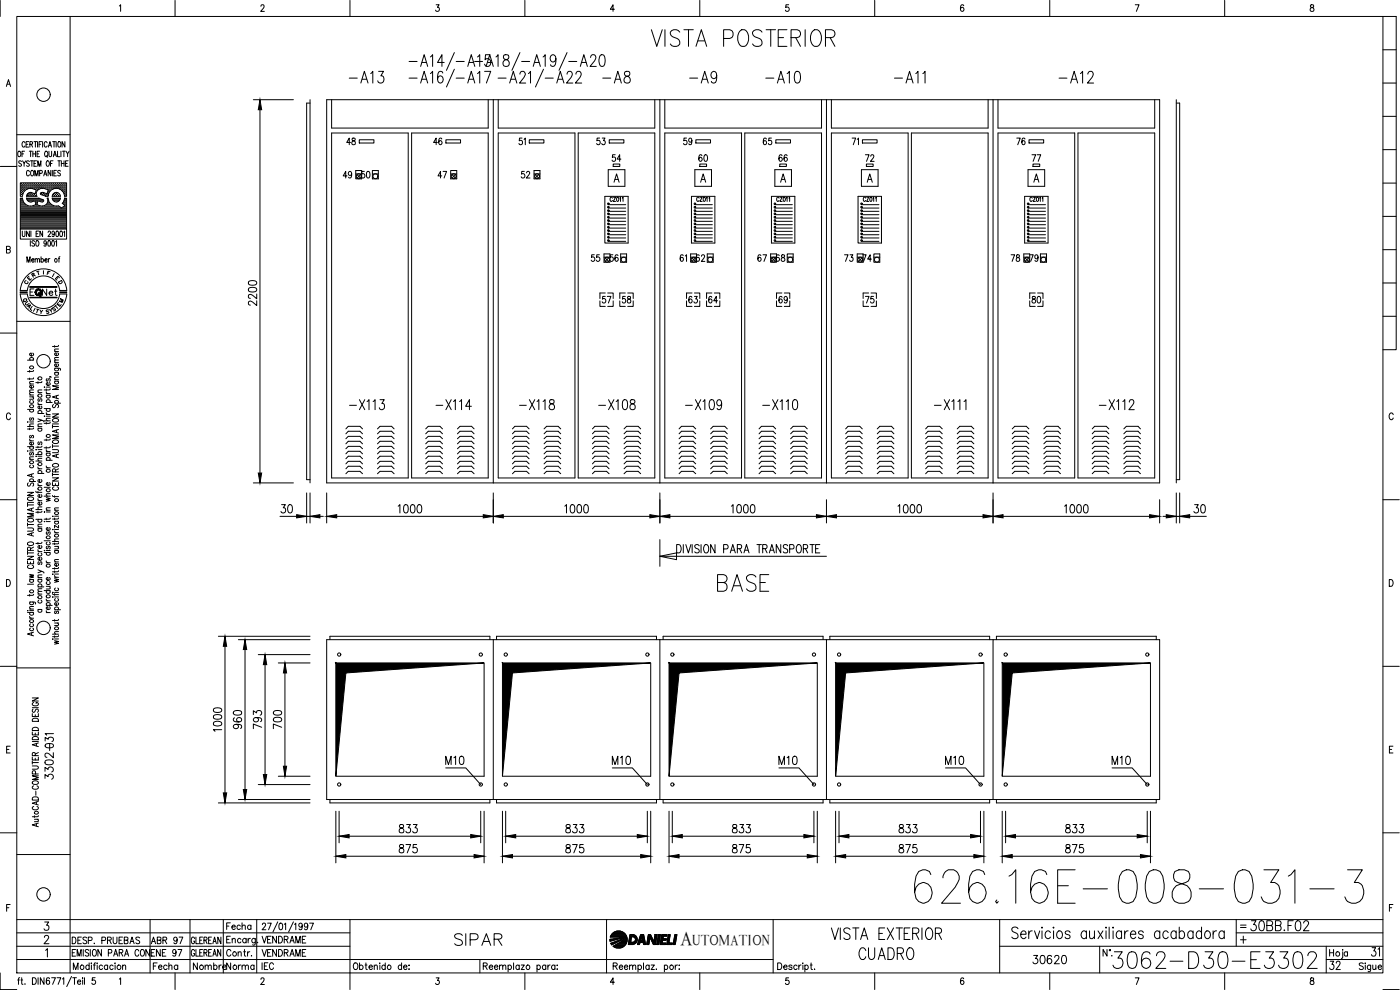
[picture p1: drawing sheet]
<svg xmlns="http://www.w3.org/2000/svg" width="420mm" height="297mm" viewBox="0 0 420 297" stroke-linecap="round" stroke-linejoin="round" font-family="sans-serif">
<defs><g id="words">
<text font-size="15.4" x="273.4" y="272.3">626.16E-008-031-3</text>
<g font-size="8.8">
<text x="194.4" y="15.2">VISTA POSTERIOR</text>
<text x="214.1" y="178.5">BASE</text>
<text x="332.7" y="291.7">3062-D30-E3302</text>
</g>
<g font-size="7.1">
<text x="103.7" y="26.1">-A13</text>
<text x="179.6" y="26.1">-A8</text>
<text x="205.7" y="26.1">-A9</text>
<text x="228.6" y="26.1">-A10</text>
<text x="267.1" y="26.1">-A11</text>
<text x="316.4" y="26.1">-A12</text>
<text x="135.1" y="285">SIPAR</text>
<text x="256.5" y="289.3">CUADRO</text>
</g>
<g font-size="6.6">
<text x="103.7" y="124.2">-X113</text>
<text x="129.5" y="124.2">-X114</text>
<text x="154.5" y="124.2">-X118</text>
<text x="178.5" y="124.2">-X108</text>
<text x="204.6" y="124.2">-X109</text>
<text x="227.5" y="124.2">-X110</text>
<text x="328.8" y="124.2">-X112</text>
</g>
<text font-size="6.2" x="374.3" y="280.5">30BB.F02</text>
<text font-size="5.9" x="204.2" y="283.4">A</text>
<g font-size="5.7">
<text x="78" y="92.8" transform="rotate(-90 78 92.8)">2200</text>
<text x="83.3" y="155.2">30</text>
<text x="118.2" y="155.2">1000</text>
<text x="168.3" y="155.2">1000</text>
<text x="218.4" y="155.2">1000</text>
<text x="268.1" y="155.2">1000</text>
<text x="318.2" y="155.2">1000</text>
<text x="357" y="155.2">30</text>
<text x="67.4" y="220.8" transform="rotate(-90 67.4 220.8)">1000</text>
<text x="73.4" y="219.8" transform="rotate(-90 73.4 219.8)">960</text>
<text x="79.4" y="219.8" transform="rotate(-90 79.4 219.8)">793</text>
<text x="85.4" y="219.8" transform="rotate(-90 85.4 219.8)">700</text>
<text x="16.9" y="225.8" transform="rotate(-90 16.9 225.8)">031</text>
<text x="132.6" y="230.7">M10</text>
<text x="182.4" y="230.7">M10</text>
<text x="232.5" y="230.7">M10</text>
<text x="282.6" y="230.7">M10</text>
<text x="332.7" y="230.7">M10</text>
<text x="16.9" y="234.9" transform="rotate(-90 16.9 234.9)">3302-</text>
<text x="118.5" y="251.2">833</text>
<text x="168.6" y="251.2">833</text>
<text x="218.7" y="251.2">833</text>
<text x="268.5" y="251.2">833</text>
<text x="318.6" y="251.2">833</text>
<text x="118.5" y="257.2">875</text>
<text x="168.6" y="257.2">875</text>
<text x="218.7" y="257.2">875</text>
<text x="268.5" y="257.2">875</text>
<text x="318.6" y="257.2">875</text>
<text x="308.7" y="290.3">30620</text>
<text x="397.9" y="292.1">32</text>
<text x="414.9" y="288.2" transform="rotate(-90 414.9 288.2)">31</text>
</g>
<g font-size="5.3">
<text x="102.7" y="44.8">48</text>
<text x="128.8" y="44.8">46</text>
<text x="177.8" y="44.8">53</text>
<text x="203.9" y="44.8">59</text>
<text x="227.9" y="44.8">65</text>
<text x="254.4" y="44.8">71</text>
<text x="303.7" y="44.8">76</text>
<text x="182.4" y="49.7">54</text>
<text x="208.5" y="49.7">60</text>
<text x="232.5" y="49.7">66</text>
<text x="258.6" y="49.7">72</text>
<text x="308.3" y="49.7">77</text>
<text x="101.6" y="54.7">49</text>
<text x="107.2" y="54.7">50</text>
<text x="130.2" y="54.7">47</text>
<text x="155.2" y="54.7">52</text>
<text x="176" y="79.7">55</text>
<text x="181.7" y="79.7">56</text>
<text x="202.8" y="79.7">61</text>
<text x="207.8" y="79.7">62</text>
<text x="226.1" y="79.7">67</text>
<text x="231.8" y="79.7">68</text>
<text x="252.2" y="79.7">73</text>
<text x="257.5" y="79.7">74</text>
<text x="302.3" y="79.7">78</text>
<text x="308" y="79.7">79</text>
<text x="11.6" y="90">Net</text>
<text x="44.1" y="284.3">ABR 97</text>
<text x="77.3" y="284.3">VENDRAME</text>
<text x="56.8" y="292.1">Nombre</text>
<text x="66.7" y="292.1">Norma</text>
<text x="77.3" y="288.2">VENDRAME</text>
</g>
<g font-size="4.9">
<text x="158.4" y="44.8" transform="rotate(-90 158.4 44.8)">51</text>
<text x="179.6" y="92.1">57</text>
<text x="185.6" y="92.1">58</text>
<text x="205.3" y="92.1">63</text>
<text x="211.3" y="92.1">64</text>
<text x="232.5" y="92.1">69</text>
<text x="258.6" y="92.1">75</text>
<text x="308.3" y="92.1">80</text>
</g>
<g font-size="4.4">
<text x="16.6" y="92.1">M</text>
<text x="207.8" y="283.4">UTOMATION</text>
</g>
<g font-size="4">
<text x="6" y="86.4">C</text>
<text x="8.1" y="84.3">R</text>
<text x="16.2" y="86.4">D</text>
<text x="6.3" y="92.8">U</text>
<text x="14.5" y="94.5">S</text>
<text x="15.2" y="93.8">T</text>
</g>
<g font-size="3.5">
<text x="5.6" y="91.7">Q</text>
<text x="371.1" y="279.4">=</text>
</g>
</g></defs>
<!-- layer: DCA_A3E2|CART -->
<g fill="none" stroke="#000" stroke-width=".3">
<path d="M0 .1v4.8M5 4.9h410v287h-410zM21 4.9v287M35.8 1.8l.4-.4v2M52.5 .1v4.8M78.3 1.9l.1-.4 .6-.1 .2 .6-1 1.4h1.1M105 .1v4.8M130.9 1.4h.9l-.5 .8a.61 .61 0 0 1 .5 .9 .61 .61 0 0 1-1.1-.1M157.5 .1v4.8M184.4 2.8h-1.2l.8-1.4v2M210 .1v4.8M236.7 1.4h-.8l-.1 .9a.63 .63 0 0 1 .9 0 .63 .63 0 0 1-.1 .9 .63 .63 0 0 1-.9-.2"/>
<path d="M262.5 .1v4.8M289.2 1.7l-.3-.3a1.12 1.12 0 0 0-.1 2 .57 .57 0 0 0 .5-.8 .57 .57 0 0 0-1-.1l-.1 .3M315 .1v4.8M340.7 1.4h1.1l-.8 2M367.5 .1v4.8M393.4 1.5v.6a.73 .73 0 0 1 .8 .4 .73 .73 0 0 1-.2 .9 .64 .64 0 0 1-.9-.6 .64 .64 0 0 1 .9-.6l.3-.3-.1-.4zM415 4.9h4v100h-4M415 14.9h4M1.9 25.9l.6-2 .7 2M2.1 25.3h.8M415 34.9h4M415 24.9h4"/>
<path d="M0 49.9h5M5 40.4h16M5.5 45.5l.2-.1a.86 .86 0 0 1 .6 .8 .86 .86 0 0 1-.6 .8 1.2 1.2 0 0 1-.2-1.5zM6.2 56.8h.1M6.2 56.1h.1M6.2 55.5h.1M6.2 57.4h.1M6.2 58h.1M6.2 58.7h.1M6.2 59.9h.5M6.2 59.6h.4M6.4 57.1h.2"/>
<path d="M6.4 56.4h.2M6.4 55.8h.2M6.4 55.1h.2M6.4 57.7h.2M6.4 58.3h.2M6.4 48.5l-.3-.3-.4 .1v.6l.7 .4v.4l-.3 .2-.5-.2M6.5 55.1v.1M6.5 55.7v.2M6.5 56.3v.2M6.5 57v.1M6.5 57.6v.2M6.5 58.2v.2"/>
<path d="M6.6 46.2h.5M6.7 59.5h-.6v9.2h13.9v-9.2h-.6M6.7 56.8h.2M6.7 56.1h.2M6.7 55.5h.2M6.7 57.4h.2M6.7 58h.1M6.7 59.4a2.48 2.48 0 0 0 3.2 2.3M6.8 48.2l.4 .9 .5-.9M6.8 55.4v.2M6.8 56v.2M6.8 56.7v.1"/>
<path d="M6.8 57.3v.2M6.8 57.9v.2M7 57.1h.2M7 56.4h.2M7 55.8h.2M7 55.1h.2M7.1 55.1v.1M7.1 55.7v.2M7.1 56.3v.2M7.1 57v.1M7.2 49.1v.8M7.3 56.8h.2"/>
<path d="M7.3 56.1h.2M7.3 55.5h.2M7.4 45.4h-.8v1.6M7.4 55.4v.2M7.4 56v.2M7.4 56.7v.1M7.5 42.9l-.3-.4a.86 .86 0 0 0-.6 .8 .86 .86 0 0 0 .6 .8l.3-.3M7.7 56.4h.1M7.7 55.8h.1M7.7 55.1h.1M7.7 55.1v.1M7.7 55.7v.2"/>
<path d="M7.7 56.3v.2M7.8 43.3h.5M7.9 59.5h3.7M8 56.1h.1M8 55.5h.1M8 59.4l.4 .9 1.2 .3M8 56.7v.1M8 55.4v.2M8 56v.2M8.1 59.6h3.6M8.1 58.7h.1M8.2 59.9h4.5"/>
<path d="M8.3 56.4h.2M8.3 55.8h.2M8.3 55.1h.2M8.3 58.3h.2M8.4 55.1v.1M8.4 55.7v.2M8.4 56.3v.2M8.4 58.2v.2M8.6 56.1h.2M8.6 55.5h.2M8.6 58.7h.2M8.6 42.5h-.8v1.6h.8"/>
<path d="M8.6 58h.2M8.7 55.4v.2M8.7 56v.2M8.7 58v.1M8.7 58.6v.1M8.8 48.5l-.3-.3-.5 .3 .1 .4 .6 .4 .1 .4-.3 .2-.5-.2M8.8 51.5a.45 .45 0 0 0-.5-.4 .45 .45 0 0 0-.3 .7l.2 .9 .3 .1 .3-.4M8.8 45.4h.8M8.9 56.4h.2M8.9 55.8h.2M8.9 55.1h.2M8.9 58.3h.2"/>
<path d="M9 43.3l.7-.1v-.6l-.7-.1v1.6M9 55.1v.1M9 55.7v.2M9 56.3v.2M9 58.2v.2M9.1 48.2h.9M9.2 45.4v1.6M9.2 56.1h.2M9.2 55.5h.2M9.2 58h.2M9.2 58.7h.2M9.3 55.4v.2"/>
<path d="M9.3 56v.2M9.3 57.9v.2M9.3 58.6v.1M9.4 51.2l.1-.1a.86 .86 0 0 1 .6 .9 .86 .86 0 0 1-.6 .8 1.2 1.2 0 0 1-.1-1.6zM9.4 43.3l.4 .8M9.6 48.2v1.7M9.6 56.4h.1M9.6 55.8h.1M9.6 55.1h.1M9.6 58.3h.1M9.7 55.1v.1M9.7 55.7v.2"/>
<path d="M9.7 56.3v.2M9.7 58.2v.2M9.9 46.2h.8M9.9 45.4v1.6M9.9 56.1h.1M9.9 55.5h.1M9.9 58.7h.1M9.9 56.7l1 .3-.4 1.2-1-.4M9.9 56.6a2.48 2.48 0 0 0-3.2 2.3M9.9 55.4v.2M9.9 56v.2M9.9 58.1h.1"/>
<path d="M9.9 58.6v.1M10.2 42.5h.8M10.2 49.1h.5M10.2 56.4h.2M10.2 55.8h.2M10.2 55.1h.2M10.2 58.3h.2M10.3 55.1v.1M10.3 55.7v.2M10.3 56.3v.2M10.3 58.2v.2M10.5 52.8v-1.7l.4 1.7 .5-1.7v1.7"/>
<path d="M10.5 56.1h.2M10.5 55.5h.2M10.5 58.7h.2M10.5 56.8h.2M10.6 55.4v.2M10.6 56v.2M10.6 56.7v.1M10.6 58.6v.1M10.6 42.5v1.6M10.6 58h.1M10.7 45.4v1.6M10.8 56.4h.2"/>
<path d="M10.8 55.8h.2M10.8 55.1h.2M10.9 55.1v.1M10.9 55.7v.2M10.9 56.3v.2M11 48.2h-.8v1.7h.8M11 57.1h.1M11.1 46.2h.5M11.1 56.8h.2M11.1 56.1h.2M11.1 55.5h.2M11.2 55.4v.2"/>
<path d="M11.2 56v.2M11.2 56.7v.1M11.3 42.5v1.6M11.3 49.9v-1.7l.5 1.7 .5-1.7v1.7M11.5 56.4h.1M11.5 55.8h.1M11.5 55.1h.1M11.6 55.1v.1M11.6 55.7v.2M11.6 56.3v.2M11.6 56.9a1.46 1.46 0 0 0-.5 2h-3.2l.7-1 1-.1M11.6 56.9a2.04 2.04 0 0 1 1.9-.2l1 .3-.4 1.2-.9-.4"/>
<path d="M11.7 59.4l.2 .1M11.7 43.3h.5M11.8 56.1h.1M11.8 55.5h.1M11.9 55.4v.2M11.9 56v.2M11.9 59.5l1.1 .5v.4l-.2 .2M11.9 45.4h-.8v1.6h.8M11.9 52l.8-.2-.1-.6-.7-.1v1.7M12.1 56.4h.2M12.1 55.8h.2M12.1 55.1h.2"/>
<path d="M12.2 55.1v.1M12.2 55.7v.2M12.2 56.3v.2M12.2 58.4l1.5 .5h.7M12.4 57.8l-.3 .2 .2 .4M12.4 56.1h.2M12.4 55.5h.2M12.4 58h.2M12.5 42.5h-.8v1.6M12.5 55.4v.2M12.5 56v.2M12.5 57.9v.2"/>
<path d="M12.7 56.4h.2M12.7 55.8h.2M12.7 55.1h.2M12.7 58.3h.2M12.8 42.5v1.6M12.8 55.1v.1M12.8 55.7v.2M12.8 56.3v.2M12.8 58.2v.2M13 56.1h.2M13 55.5h.2M13 58h.2"/>
<path d="M13.1 52.8l.5-1.7 .5 1.7M13.1 55.4v.2M13.1 56v.2M13.1 57.9v.2M13.2 57.8h-.9M13.3 52.2h.6M13.4 56.4h.1M13.4 55.8h.1M13.4 55.1h.1M13.4 58.3h.1M13.5 55.1v.1M13.5 55.7v.2"/>
<path d="M13.5 56.3v.2M13.5 58.2v.2M13.6 45.5l.2-.1a.86 .86 0 0 1 .6 .8 .86 .86 0 0 1-.6 .8 1.09 1.09 0 0 1-.2-1.5zM13.7 56.1h.1M13.7 55.5h.1M13.7 58.7h.1M13.8 55.4v.2M13.8 56v.2M13.8 58.6v.1M13.9 46.7l.4 .5M14 56.4h.2M14 55.8h.2"/>
<path d="M14 55.1h.2M14 58.3h.2M14.1 48.3l.1-.1a.86 .86 0 0 1 .6 .9 .86 .86 0 0 1-.6 .8 1.09 1.09 0 0 1-.1-1.6zM14.1 55.1v.1M14.1 55.7v.2M14.1 56.3v.2M14.1 58.2v.2M14.1 42.9l-.3-.4a.86 .86 0 0 0-.6 .8 .86 .86 0 0 0 .6 .8l.3-.3M14.1 59.5h.3M14.2 59.4a1.69 1.69 0 0 1-.4 2 1.69 1.69 0 0 1-1.9 .3M14.3 58.7h.1M14.3 56.8h.2"/>
<path d="M14.3 56.1h.2M14.3 55.5h.2M14.3 58h.2M14.4 55.4v.2M14.4 56v.2M14.4 56.7v.1M14.4 57.9v.2M14.4 59.4l.2 .8M14.5 57.4h.1M14.5 44.1l.5-1.6 .5 1.6M14.6 58.1l-.2 .8M14.6 57.1h.2"/>
<path d="M14.6 56.4h.2M14.6 55.8h.2M14.6 55.1h.2M14.6 57.7h.1M14.7 45.4v1.4l.3 .2 .5-.2v-1.4M14.7 43.6h.6M14.7 55.1v.1M14.7 55.7v.2M14.7 56.3v.2M14.7 57v.1M14.7 57.6h.1M14.9 56.8h.2"/>
<path d="M14.9 56.1h.2M14.9 55.5h.2M15 55.4v.2M15 56v.2M15 56.7v.1M15.1 57.3l-.5 .8M15.1 57.3a2.48 2.48 0 0 1 2.7-.6 2.48 2.48 0 0 1 1.6 2.2h.6v-4.1h-13.9v4.1h.6M15.2 49.1h.4M15.2 51.1v1.7l-.8-1.7v1.7M15.3 56.4h.2M15.3 55.8h.2M15.3 55.1h.2"/>
<path d="M15.4 55.1v.1M15.4 55.7v.2M15.4 56.3v.2M15.6 56.1h.1M15.6 55.5h.1M15.6 58.9h2.5M15.6 59.5h2.5M15.7 55.4v.2M15.7 56v.2M15.7 56.7l-.1 .1M15.7 59.4l.1 .5 .5 .5 1.1 .1M15.7 51.1v1.7"/>
<path d="M15.8 42.5h.8M15.8 59.6h2.2M15.9 48.2h-.7v1.7M15.9 56.4h.2M15.9 55.8h.2M15.9 55.1h.2M15.9 59.9h2M16 47l.5-1.6 .4 1.6M16 55.1v.1M16 55.7v.2M16 56.3v.2M16.1 58.3l-.1 .1"/>
<path d="M16.2 46.5h.6M16.2 51.9h.5M16.2 42.5v1.6M16.2 56.1h.2M16.2 55.5h.2M16.2 58.7h.2M16.3 55.4v.2M16.3 56v.2M16.3 58.1h.1M16.3 58.6v.1M16.3 58h.1M16.6 56.4h.1"/>
<path d="M16.6 55.8h.1M16.6 55.1h.1M16.6 58.3h.1M16.6 55.1v.1M16.6 55.7v.2M16.6 56.3v.2M16.6 58.2v.2M16.8 42.5v1.6M16.8 56.1h.2M16.8 55.5h.2M16.8 58h.2M16.8 58.7h.2"/>
<path d="M16.9 51.1h-.7v1.7h.7M16.9 55.4v.2M16.9 56v.2M16.9 57.9v.2M16.9 58.6v.1M17.2 56.4h.2M17.2 55.8h.2M17.2 55.1h.2M17.2 58.3h.2M17.3 45.4v1.6h.7M17.3 55.1v.1M17.3 55.7v.2"/>
<path d="M17.3 56.3v.2M17.3 58.2v.2M17.3 57.8l.6 .5 .2 .6M17.4 48.2h.8M17.4 57.8l-1.1 .1-.6 1M17.5 56.1h.2M17.5 55.5h.2M17.5 58.7h.2M17.6 42.6l.1-.1a.86 .86 0 0 1 .6 .8 .86 .86 0 0 1-.6 .8 1.2 1.2 0 0 1-.1-1.5zM17.6 55.4v.2M17.6 56v.2M17.6 58.6v.1"/>
<path d="M17.7 48.2v1.7M17.8 56.4h.2M17.8 55.8h.2M17.8 55.1h.2M17.9 55.1v.1M17.9 55.7v.2M17.9 56.3v.2M18.1 51.4a.41 .41 0 0 0-.6-.2 .41 .41 0 0 0 0 .6l.6 .3v.5l-.3 .2-.5-.2M18.1 56.8h.2M18.1 56.1h.2M18.1 55.5h.2M18.1 59.4l-.2 .7-.6 .4"/>
<path d="M18.2 55.4v.2M18.2 56v.2M18.2 56.7v.1M18.3 45.4v1.6M18.4 49.1h.8M18.4 48.2v1.7M18.5 56.4h.1M18.5 55.8h.1M18.5 55.1h.1M18.5 57l.1 .1M18.5 55.1v.1M18.5 55.7v.2"/>
<path d="M18.5 56.3v.2M18.8 45.4h.8M18.8 56.8h.1M18.8 56.1h.1M18.8 55.5h.1M18.8 57.3l.1 .1M18.8 55.4v.2M18.8 56v.2M18.8 56.7v.1M19.1 57.1h.2M19.1 56.4h.2M19.1 55.8h.2"/>
<path d="M19.1 55.1h.2M19.1 57.7h.2M19.2 45.4v1.6M19.2 55.1v.1M19.2 55.7v.2M19.2 56.3v.2M19.2 57v.1M19.2 57.6v.2M19.2 48.2v1.7M19.4 59.4l-.2 .8-.5 .8M19.4 56.8h.2M19.4 56.1h.2"/>
<path d="M19.4 55.5h.2M19.4 57.4h.2M19.4 58h.2M19.4 59.9h.5M19.4 58.7h.2M19.5 42.5v1.6l-.9-1.6v1.6M19.5 55.4v.2M19.5 56v.2M19.5 56.7v.1M19.5 57.3v.2M19.5 57.9v.2M19.5 58.6v.1"/>
<path d="M19.5 59.6h.4M19.7 49.1h.5M19.7 57.1h.2M19.7 56.4h.2M19.7 55.8h.2M19.7 55.1h.2M19.7 57.7h.2M19.7 58.3h.2M19.8 45.4l.5 .8 .4-.8M19.8 55.1v.1M19.8 55.7v.2M19.8 56.3v.2"/>
<path d="M19.8 57v.1M19.8 57.6v.2M19.8 58.2v.2M20.3 46.2v.8M20.4 48.2h-.7v1.7h.7M415 54.9h4M415 44.9h4M1.9 74.9l1-.1 .1-.7-1.1-.2v2l1.1-.2 .1-.4-.4-.4M6.1 68.7v3h13.9v-3M6.2 64.4h13.7M6.2 64h13.7M6.2 63.7h13.7"/>
<path d="M6.2 63.4h13.7M6.2 63.1h13.7M6.2 62.8h13.7M6.2 62.5h12M6.2 62.1h11.7M6.2 61.8h2.3M6.2 61.5h1.6M6.2 61.2h1.2M6.2 60.9h.9M6.2 60.6h.7M6.2 60.2h.6M6.2 64.7h13.7"/>
<path d="M6.2 65h13.7M6.2 65.3h13.7M6.2 65.6h13.7M6.2 65.9h13.7M6.2 66.3h13.7M6.2 66.6h13.7M6.2 66.9h13.7M6.2 67.2h13.7M6.2 67.5h13.7M6.2 67.8h13.7M6.2 68.2h13.7M6.2 68.5h13.7"/>
<path d="M6.7 69.3v1.5l.3 .2 .5-.2v-1.5M8.1 78.7v-1.7l.5 1.7 .4-1.7v1.7M8.5 60.2h1.7M8.8 69.3v1.7l-.8-1.7v1.7M9.1 72.2v1.7M9.3 69.3v1.7M9.5 78h.7l-.1-.3a.48 .48 0 0 0-.6 .4 .48 .48 0 0 0 .6 .5l.1-.2M9.5 60.6l1-.4 .3 1.2-.9 .3M9.9 61.8h2.1M10.4 72.5a.41 .41 0 0 0-.7-.2 .41 .41 0 0 0 .1 .6l.5 .4 .1 .3-.3 .3-.5-.3M10.5 77.9l.3-.3 .3 .1 .1 1M10.5 77.6v1.1"/>
<path d="M10.6 60.2h.7M10.7 60.6h.5M10.8 60.9h.3M10.8 61.5h.3M10.8 61.2h.2M10.8 70.1h.5M11 72.3l.1-.1a.82 .82 0 0 1 .6 .9 .82 .82 0 0 1-.7 .7l-.2-.5zM11.2 77.9l.3-.3 .3 .1 .1 1M11.6 69.3h-.8v1.7h.8M11.7 60.2h1.3M12.3 60.6l-.9-.4-.3 1.2 .8 .3M12.3 77.8l.1-.1a.48 .48 0 0 1 .6 .4 .48 .48 0 0 1-.6 .5l-.1-.2"/>
<path d="M12.3 77v1.7M12.4 60.6h.4M12.8 69.3v1.7l-.8-1.7v1.7M13.3 61.8h2.9M13.5 78h.6v-.3a.48 .48 0 0 0-.6 .4 .48 .48 0 0 0 .6 .5v-.2M13.9 61.5h1.6M13.9 72.8l-.1 .4a.46 .46 0 0 1-.6-.5 .46 .46 0 0 1 .6-.4 .85 .85 0 0 1 .2 .9 .85 .85 0 0 1-.7 .6l-.1-.2M14.1 61.2h1M14.3 60.9h.5M14.4 69.8a.39 .39 0 0 1 .5-.5 .39 .39 0 0 1 .2 .7l-.7 1h.8M14.4 60.6h.2M14.4 60.2h.1"/>
<path d="M14.5 72.3l.2-.1a.96 .96 0 0 1 0 1.7l-.3-.7zM14.5 77.6v1.1M14.6 60.2l.5 .8M15 77.6l-.5 .4M15.1 61a3.1 3.1 0 0 0 2.6 .9l.6 .5 1.1-.6M15.7 72.3l.2-.1a.96 .96 0 0 1 0 1.7l-.4-.7zM16.2 60.2h1.4M16.3 69.9l-.1 .4a.46 .46 0 0 1-.6-.4 .46 .46 0 0 1 .6-.5 .85 .85 0 0 1 .3 .9 .85 .85 0 0 1-.8 .6l-.1-.1M16.7 72.5l.3-.3v1.7M16.9 69.4l.2-.1a.96 .96 0 0 1 0 1.7l-.3-.7zM17.5 77.6h.4M18 77l-.3 .3v1.4"/>
<path d="M18.1 69.4l.2-.1a.96 .96 0 0 1 0 1.7l-.4-.7zM18.4 62.5h1.5M18.7 61l.8 .7M18.9 60.9h1M19 62.1h.9M19 61.2h.9M19.1 69.7l.3-.4v1.7M19.1 60.6h.8M19.3 61.5h.6M19.3 60.2h.6M19.6 61.8h.3M415 74.9h4"/>
<path d="M415 64.9h4M0 99.9h5M5 96.4h16M6.1 87.2a7 7 0 0 1 7-6.5 7 7 0 0 1 6.9 6.5M6.1 88.2a7 7 0 0 0 7 6.5 7 7 0 0 0 6.9-6.5M8.2 87.2a4.9 4.9 0 0 1 4.9-4.4 4.9 4.9 0 0 1 4.8 4.4M8.2 88.2a4.9 4.9 0 0 0 4.9 4.4 4.9 4.9 0 0 0 4.8-4.4M9 86h8.1v.2h-8.1M9 89.2h8.1v.2h-8.1zM9.1 86.1h7.9M9.1 89.3h7.9M10.2 86.7h-1.2v1.9"/>
<path d="M11 92.7l.7 .2M11.3 92.8l-.3 1M12 93l.4 .6 .4-.5M12.4 93.6l-.1 .5M13 81.2v1M14.3 81.8l.3 .1M15 81.5l-.6-.1-.3 1M415 94.9h4M415 84.9h4M8.3 108.1h1.8M8.9 111.2v.5M8.9 113.4v.5"/>
<path d="M8.9 119.1h1.2M8.9 118.5h1.2M8.9 115.2h1.2M9.1 108.1l-.1-.2a.53 .53 0 0 1 .5-.6 .53 .53 0 0 1 .5 .6l-.2 .2M9.7 119.1l.4 .3-.1 .3-1.1 .1M9.8 115.6l.2 .2a.52 .52 0 0 1-.5 .7 .52 .52 0 0 1-.4-.8l.3-.1v.8M9.8 105.9l.2 .2a.52 .52 0 0 1-.5 .7 .52 .52 0 0 1-.4-.8l.3-.1v.9M10.1 117.8h-1.1l-.1 .3 .3 .4M10.1 117l-1.1 .1-.1 .3 .3 .4M10.1 114.5h-1.1l-.1 .4 .3 .3M10.1 113.4l-.1 .3h-1.7M10.1 111.1l-.4 .3h-1.4"/>
<path d="M11.4 114.5v.5M11.4 117.8h1.2M11.6 119.6l-.2 .3 .2 .5 .5-.7h.4l.1 .4-.3 .3M12.6 117l-1.1 .1-.1 .3 .3 .4M12.6 114.5l-.1 .3h-1.7M13.3 116.1h.2zM13.9 117.5l.1 .4 .4 .2M13.9 116.7v.5M13.9 118.6h1.2M13.9 118.1h1.2M13.9 116.1h1.2M14.1 118.6l-.1 .1a.52 .52 0 0 0 .5 .8 .52 .52 0 0 0 .3-.9"/>
<path d="M14.1 113.6l-.2 .3 .1 .4h.3l.3-.6 .2-.1 .3 .3-.3 .5M14.8 114.8l.2 .1a.52 .52 0 0 1-.5 .8 .52 .52 0 0 1-.4-.8l.3-.1v.8M15 113.1l.4 .1M15.1 116.6l-.4 .4h-1.4M16.4 110.5l1.6 .1 .1 .5M16.4 103.7v.5M16.4 114.4h1.2M16.4 113.9h1.2M16.4 111.8h1.2M16.4 108.7h1.2M16.4 105.5h1.2M16.6 114.4l-.1 .1a.52 .52 0 0 0 .5 .7 .52 .52 0 0 0 .3-.8"/>
<path d="M16.6 111.8a.55 .55 0 0 0 .3 .9 .55 .55 0 0 0 .7-.7l-.3-.2M16.6 110.5l-.1 .1a.53 .53 0 0 0 .5 .7 .53 .53 0 0 0 .5-.7l-.2-.1M17 118.8v.7M17.3 109.2l.2 .1a.52 .52 0 0 1-.5 .7 .52 .52 0 0 1-.4-.8h.3v.8M17.3 105.9l.2 .1a.52 .52 0 0 1-.5 .7 .52 .52 0 0 1-.4-.8h.3v.8M17.6 118.6l-1.9 .5 1.9 .6M17.6 115.8h-1.9l1.9 .5-1.9 .6h1.9M17.6 113.1l-1.1 .1-.1 .4 .3 .3M17.6 108l-1.1 .1-.1 .3 .3 .3M17.6 107.3h-1.1l-.1 .4 .3 .3M17.6 104.7l-1.1 .1-.1 .3 .3 .4M17.6 103.6l-.4 .4h-1.5"/>
<path d="M3.1 124.4a.61 .61 0 0 0-.7-.5 .61 .61 0 0 0-.5 .8v.5a.61 .61 0 0 0 .5 .7 .61 .61 0 0 0 .7-.5M8.3 135.3h.1zM8.3 128h1.8M8.3 134h1.8M8.3 122.8h1.8M8.3 126.6h.1M8.9 131.7l.1 .4 .4 .2M8.9 128.4v.5M8.9 137.8h1.2M8.9 135.3h1.2M8.9 132.3h1.2M8.9 126.6h1.2"/>
<path d="M9.1 139.6a.55 .55 0 0 0 .3 .9 .55 .55 0 0 0 .7-.7l-.3-.2M9.1 135.8l-.2 .2 .2 .6 .5-.8h.4l.1 .5-.3 .3M9.1 134l-.1 .1a.53 .53 0 0 0 .5 .7 .53 .53 0 0 0 .5-.7l-.2-.1M9.1 130.6l-.2 .3 .2 .5 .5-.7h.4l.1 .4-.3 .3M9.1 125.4l-.2 .2 .1 .5h.3l.3-.7h.2l.3 .2-.3 .5M9.1 122.8l-.1 .2a.53 .53 0 0 0 .5 .6 .53 .53 0 0 0 .5-.6l-.2-.2M9.1 120.2l-.1 .1a.53 .53 0 0 0 .5 .7 .53 .53 0 0 0 .5-.7l-.2-.1M9.8 132.7a.49 .49 0 0 1 0 .7 .49 .49 0 0 1-.7 0 .49 .49 0 0 1 0-.7h.3v.8M10.1 137.1h-1.1l-.1 .4 .3 .3M10.1 128.4l-.4 .3h-1.4M10.1 127.2l-1.1 .1-.1 .3 .3 .4M10.8 136.9h.1z"/>
<path d="M10.8 134.9h.1zM10.8 138.3h1.8M10.8 136.4h1.8M11.4 125.7l1.2 .4-1.2 .4M11.4 120.8l.1 .3 .4 .3M11.4 133.9v.5M11.4 136.9h1.2M11.4 134.9h1.2M11.4 128.5h1.2M11.4 128h1.2M11.4 124.1h1.8M11.4 121.4h1.2"/>
<path d="M11.6 136.4a.51 .51 0 0 1 0-.8 .51 .51 0 0 1 .7 0 .51 .51 0 0 1 0 .8M11.6 132.6l-.2 .3 .1 .4h.3l.3-.6 .2-.1 .3 .3-.3 .5M11.6 128.5a.51 .51 0 0 0 0 .7 .51 .51 0 0 0 .7 0 .51 .51 0 0 0 0-.7M11.6 124.1a.51 .51 0 0 1 0-.8 .51 .51 0 0 1 .7 0 .51 .51 0 0 1 0 .8M12.3 121.8a.51 .51 0 0 1 0 .7 .51 .51 0 0 1-.7 .1 .51 .51 0 0 1 0-.7l.3-.1v.9M12.6 137.5l-1.1 .1-.1 .4 .3 .3M12.6 133.8l-.4 .4h-1.4M12.6 127.2l-1.1 .1-.1 .3 .3 .4M12.6 126.1l.5 .2 .1 .3M13.3 124.9h.2zM13.3 126.3h1.8M13.3 122.6h1.8"/>
<path d="M13.9 139.8l.1 .4 .4 .2M13.9 134.9l.1 .3 .4 .3M13.9 123.8l.1 .3 .4 .3M13.9 126.7v.5M13.9 131.7v.5M13.9 134.1v.5M13.9 138.1h1.8M13.9 136h1.2M13.9 135.5h1.2M13.9 124.9h1.2M13.9 124.4h1.2M13.9 120.8h1.8"/>
<path d="M14.1 138.1l-.1-.1a.52 .52 0 0 1 .5-.7 .52 .52 0 0 1 .3 .8M14.1 136l-.1 .1a.52 .52 0 0 0 .5 .7 .52 .52 0 0 0 .3-.8M14.1 122.6a.49 .49 0 0 0 0 .7 .49 .49 0 0 0 .7 0 .49 .49 0 0 0 0-.7M14.1 120.8l-.1-.2a.52 .52 0 0 1 .5-.7 .52 .52 0 0 1 .3 .9M15.1 134l-.4 .4h-1.4M15.1 131.7l-.4 .3h-1.4M15.1 126.7l-.4 .3h-1.4M15.1 125.5h-1.1l-.1 .4 .3 .4M15.7 139.5a1 1 0 0 1 1.1-.5 1 1 0 0 1 .8 .8 1.04 1.04 0 0 1-1.9-.3zM15.7 134.9h1.6l.3 .4-.3 .5h-1.6M15.7 132.4a1 1 0 0 1 1.1-.5 1 1 0 0 1 .8 .8 1.04 1.04 0 0 1-1.9-.3zM15.7 126a1.01 1.01 0 0 1 1-.5 1.01 1.01 0 0 1 .9 .7 1.02 1.02 0 0 1-1 .5 1.02 1.02 0 0 1-.9-.7z"/>
<path d="M15.7 124.2h1.9l-1.9 1h1.9M15.7 127.5v.9M15.7 133.4v1M15.7 133.8h1.9M15.7 128h1.9M15.7 127.2h1.9M16 121.4a.48 .48 0 0 0-.3 .6 .48 .48 0 0 0 .8 .2l.3-.7a.49 .49 0 0 1 .8 .1 .49 .49 0 0 1-.3 .7M16.4 121h1.8M16.6 121l-.1-.2a.51 .51 0 0 1 .5-.7 .51 .51 0 0 1 .3 .9M17 129.1v.6M17 136.5v.6M17.6 136.3l-1.9 .5 1.9 .6"/>
<path d="M17.6 130.5h-1.9l1.9 .5-1.9 .6h1.9M17.6 128.8l-1.9 .6 1.9 .5M418.1 124.4a.63 .63 0 0 0-.7-.5 .63 .63 0 0 0-.5 .8v.5a.63 .63 0 0 0 .5 .7 .63 .63 0 0 0 .7-.5M0 149.9h5M8.3 158.4h1.3l.5 .4-.1 .4-.4 .2h-1.3M8.3 147.7h1.8l-1.8 1h1.8M8.3 151v1M8.3 156.9v.9M8.3 157.4h1.8M8.3 151.5h1.8M8.3 150.7h1.8M8.3 155.8a.9 .9 0 0 1 1.1-.3 .9 .9 0 0 1 .6 .9 1.06 1.06 0 0 1-1.7-.5z"/>
<path d="M8.3 149.3a1.05 1.05 0 0 1 1.8 .5 1.02 1.02 0 0 1-1 .4 1.02 1.02 0 0 1-.8-.7zM8.5 144.9l-.2 .3 .2 .7 .5-.2 .6-.8 .5 .3-.3 .7M8.9 144.5h1.8M9.1 144.5l-.1-.2a.53 .53 0 0 1 .5-.6 .53 .53 0 0 1 .5 .6l-.2 .2M9.5 142.3v.7M9.5 152.6v.7M9.5 160v.7M10.1 159.8l-1.8 .5 1.8 .6M10.1 154h-1.8l1.8 .5-1.8 .6h1.8M10.1 152.4l-1.8 .5 1.8 .6M10.1 142.1l-1.8 .5 1.8 .6M10.8 147.4v.3h1.8"/>
<path d="M10.8 155.8h1.8M10.8 152.9h1.8M11.4 149.6l.1 .4 .4 .2M11.4 145.1l.1 .4 .4 .2M11.4 140.1l.1 .3 .4 .3M11.4 147.4v.5M11.4 153.4v.6M11.4 158.6h1.2M11.4 158.1h1.2M11.4 150.2h1.2M11.4 145.7h1.2M11.4 142.1h1.8"/>
<path d="M11.4 140.7h1.2M11.6 158.6a.49 .49 0 0 0 0 .7 .49 .49 0 0 0 .7 0 .49 .49 0 0 0 0-.7M11.6 155.8a.51 .51 0 0 0 0 .8 .51 .51 0 0 0 .7 0 .51 .51 0 0 0 0-.8M11.6 142.1a.51 .51 0 0 1 0-.8 .51 .51 0 0 1 .7 0 .51 .51 0 0 1 0 .8M12.3 150.7a.5 .5 0 0 1 .1 .7 .5 .5 0 0 1-.7 0 .5 .5 0 0 1 0-.7h.2v.8M12.3 148.4a.51 .51 0 0 1 0 .7 .51 .51 0 0 1-.7 0 .51 .51 0 0 1 0-.7h.3v.9M12.3 143.9a.5 .5 0 0 1 .1 .7 .5 .5 0 0 1-.7 0 .5 .5 0 0 1 0-.7h.2v.9M12.6 157.3h-1.1l-.1 .4 .3 .4M12.6 153.4l-.1 .3h-1.7M12.6 152.1l-1.1 .1-.1 .4 .3 .3M13.3 156.5h.2zM13.3 153.6h.2z"/>
<path d="M13.3 148.9h1.8M13.3 146.2h1.8M13.9 149.3l1.2 .3-1.2 .3 1.2 .2-1.2 .3M13.9 156.5h1.2M13.9 155.5v.5M13.9 153.6h1.2M13.9 153.1h1.2M13.9 140.4h1.2M14.1 159.6l-.2 .2 .2 .5 .5-.7h.4l.1 .4-.3 .3M14.8 158.3l.2 .1a.53 .53 0 0 1-.5 .8 .53 .53 0 0 1-.4-.8l.3-.1v.9M14.8 144.8l.2 .1a.52 .52 0 0 1-.5 .8 .52 .52 0 0 1-.4-.8l.3-.1v.9M15.1 155.4l-.4 .4h-1.4"/>
<path d="M15.1 152.3l-1.1 .1-.1 .4 .3 .3M15.1 148.1l-1.1 .1-.1 .3 .3 .4M15.7 158.9h.3zM15.7 154.9h.3zM15.7 148.7l.2 .3h1.7M15.7 144.8v.9h1.9v-.9M15.7 143.4h1.9l-1.9 .9h1.9M15.7 142.4h1.9M15.7 141.9v.9M16.2 146.1a.53 .53 0 0 0-.4 .6 .53 .53 0 0 0 .7 .4h.4a.52 .52 0 0 0 .7-.4 .52 .52 0 0 0-.5-.6M16.4 159.3l.1 .3 .4 .2M16.4 153.1h1.2"/>
<path d="M16.4 148.7v.5M16.4 155.4v.5M16.4 159.8h1.2M16.4 158.9h1.2M16.4 156.4h1.2M16.4 154.9h1.2M16.6 156.4l-.1 .1a.52 .52 0 0 0 .5 .8 .52 .52 0 0 0 .3-.9M16.6 141.6v-.8l-.6-.1-.3 .9h1.9M16.6 145.1v.6M17.6 157.6v.8l-1.2-.8v.8M17.6 155.4l-.4 .3h-1.5M17.6 152.4h-1.1l-.1 .4 .3 .3"/>
<path d="M17.6 140.7l-1 .4M415 149.9h4.9M1.9 173.9a1.03 1.03 0 0 1 1.2 1 1.03 1.03 0 0 1-1.2 1zM8.3 168.3v.8h1.8v-.8M8.3 166.9h1.8l-1.8 1h1.8M8.3 175.3h1.8M8.3 165.9h1.8M8.3 165.4v1M8.3 162.8a1.05 1.05 0 0 1 1.8 .5 1.02 1.02 0 0 1-1 .4 1.02 1.02 0 0 1-.8-.7zM8.7 169.6a.53 .53 0 0 0-.4 .6 .53 .53 0 0 0 .7 .4h.4a.53 .53 0 0 0 .7-.4 .53 .53 0 0 0-.4-.6M8.9 172.3l1.2 .3-1.2 .3 1.2 .2-1.2 .3M8.9 178.3v.5"/>
<path d="M8.9 173.9h1.2M9.1 173.9l-.1 .1a.52 .52 0 0 0 .5 .7 .52 .52 0 0 0 .3-.8M9.1 165.1v-.8h-.8v.8h1.8M9.1 168.6v.5M10.1 178.3l-.4 .3h-1.4M10.1 164.2l-1 .5M11.4 171l1.2 .4-1.2 .5M11.4 164.9l.1 .4 .4 .2M11.4 178.3h1.2M11.4 176.1h1.8M11.4 173.8h1.2M11.4 173.3h1.2"/>
<path d="M11.4 165.5h1.2M11.4 162.8v.5M11.6 176.1a.51 .51 0 0 1 0-.7 .51 .51 0 0 1 .7 0 .51 .51 0 0 1 0 .7M11.6 173.8a.51 .51 0 0 0 0 .7 .51 .51 0 0 0 .7 0 .51 .51 0 0 0 0-.7M11.6 168.6l-.2 .3 .1 .4h.3l.3-.7h.2l.3 .3-.3 .5M11.6 165.9a.51 .51 0 0 0 0 .8 .51 .51 0 0 0 .7 0 .51 .51 0 0 0 0-.8M12.3 167.2a.5 .5 0 0 1 .1 .8 .5 .5 0 0 1-.7 0 .5 .5 0 0 1 0-.8h.2v.9M12.3 163.7a.5 .5 0 0 1 .1 .7 .5 .5 0 0 1-.7 0 .5 .5 0 0 1 0-.7h.2v.9M12.6 177.4l-1.1 .1-.1 .4 .3 .4M12.6 176.6l-1.1 .1-.1 .4 .3 .3M12.6 172.5l-1.1 .1-.1 .4 .3 .3M12.6 171.4l.6 .3v.2"/>
<path d="M12.6 162.7l-.4 .4h-1.4M13.3 165.2h.2zM13.3 177.2h1.8M13.3 165.8h1.8M13.3 162.2h1.8M13.9 179.7l.1 .4 .4 .2M13.9 168.3l.1 .3 .4 .3M13.9 175.9h1.2M13.9 168.9h1.2M13.9 165.2h1.2M14.1 177.2a.49 .49 0 0 0 0 .7 .49 .49 0 0 0 .7 0 .49 .49 0 0 0 0-.7M14.1 174.5a.49 .49 0 0 0 0 .7 .49 .49 0 0 0 .7 0 .49 .49 0 0 0 0-.7"/>
<path d="M14.1 165.8l-.1 .1a.52 .52 0 0 0 .5 .7 .52 .52 0 0 0 .3-.8M14.1 163.9l-.2 .3 .2 .5 .5-.7h.4l.1 .4-.3 .3M14.1 162.7l-.1 .1a.52 .52 0 0 0 .5 .7 .52 .52 0 0 0 .3-.8M14.7 175.9l.4 .4-.1 .3-1.1 .1M14.8 173.3a.5 .5 0 0 1 0 .6 .5 .5 0 0 1-.6 .1 .5 .5 0 0 1-.1-.7h.3v.8M15.7 179.1h.3zM15.7 178.1l.4 .3h1.5M15.7 177.7h.3zM15.7 172.2h.3zM15.7 162.5h1.9M16.4 173.6l1.2 .3-1.2 .3 1.2 .2-1.2 .3M16.4 172.7l.1 .3 .4 .2"/>
<path d="M16.4 165.2h1.2M16.4 162.9v.5M16.4 170.3v.5M16.4 171.3v.5M16.4 178.1v.5M16.4 179.1h1.2M16.4 177.7h1.2M16.4 173.2h1.2M16.4 172.2h1.2M16.4 168.6h1.2M16.4 163.9h1.2M16.6 179.6l-.1 .1a.53 .53 0 0 0 .5 .7 .53 .53 0 0 0 .5-.7l-.2-.1"/>
<path d="M16.6 176.4l-.1 .2a.53 .53 0 0 0 .5 .6 .53 .53 0 0 0 .5-.6l-.2-.2M16.6 165.2l-.1 .1a.51 .51 0 0 0 .5 .7 .51 .51 0 0 0 .3-.8M17.2 163.9l.4 .4-.1 .3-1.1 .1M17.3 169l.2 .1a.52 .52 0 0 1-.5 .8 .52 .52 0 0 1-.4-.8l.3-.1v.9M17.6 171.2l-.4 .4h-1.5M17.6 170.3l-.1 .2-1.8 .1M17.6 167.9h-1.1l-.1 .4 .3 .3M17.6 162.8l-.1 .3-1.8 .1M17.6 161.7h-1.1l-.1 .4 .3 .4M416.9 173.9a1.03 1.03 0 0 1 1.2 1 1.03 1.03 0 0 1-1.2 1zM0 199.9h5M8.3 183.2h.1z"/>
<path d="M8.3 183.8h1.8M8.9 184.9l.1 .4 .4 .2M8.9 180.6l1.6 .1 .1 .6M8.9 185.5h1.2M8.9 183.2h1.2M8.9 182.7h1.2M9.1 188.5l-.1 .1a.53 .53 0 0 0 .5 .7 .53 .53 0 0 0 .5-.7l-.2-.1M9.1 187.2l-.1 .2a.51 .51 0 0 0 .6 .6 .51 .51 0 0 0 .2-.8M9.1 183.8l-.1 .1a.51 .51 0 0 0 .6 .7 .51 .51 0 0 0 .2-.8M9.1 180.6l-.1 .1a.53 .53 0 0 0 .5 .7 .53 .53 0 0 0 .5-.7l-.2-.1M9.5 189.9v.7M10.1 189.7l-1.8 .5 1.8 .6"/>
<path d="M10.1 182l-1.1 .1-.1 .3 .3 .3M11.4 182.9h1.2M11.6 182.9a.49 .49 0 0 0 0 .7 .49 .49 0 0 0 .7 0 .49 .49 0 0 0 0-.7M11.6 180.1a.51 .51 0 0 0 0 .7 .51 .51 0 0 0 .7 0 .51 .51 0 0 0 0-.7M13.9 183.2l.1 .4 .4 .2M13.9 183.8h1.2M13.9 181.6h1.8M13.9 180.3h1.2M14.1 181.6l-.1-.1a.52 .52 0 0 1 .5-.7 .52 .52 0 0 1 .3 .8M14.8 182.1l.2 .1a.52 .52 0 0 1-.5 .7 .52 .52 0 0 1-.4-.8h.3v.8M15.7 191.7h.3zM15.7 190.3h1.9"/>
<path d="M16.4 192.2l1.2 .3-1.2 .2 1.2 .3-1.2 .3M16.4 191.7h1.2M16.4 185.9v.5M16.4 190.8v.4M16.4 186.9h1.2M16.4 183h1.8M16.6 183.4l-.2 .2 .2 .5 .5-.7h.4l.1 .4-.3 .3M16.6 183l-.1-.2a.52 .52 0 0 1 .5-.7 .52 .52 0 0 1 .3 .9M17.2 186.9l.4 .4-.1 .3-1.1 .1M17.3 180.8l.2 .2a.52 .52 0 0 1-.5 .6 .52 .52 0 0 1-.4-.7l.3-.1v.8M17.6 190.7l-.4 .3h-1.5M17.6 189.5l-1.1 .1-.1 .3 .3 .4"/>
<path d="M17.6 185.8l-.4 .4h-1.5M415 199.9h4.9M5 200.4h16M2 224.9h.7M3 223.9h-1v2h1M417 224.9h.7M418 223.9h-1v2h1M0 249.9h5M5 256.4h16M415 249.9h4.9M2 272.4h.7M3 271.4h-1v2"/>
<path d="M5 275.9h410M5 279.9h100M45 275.9v16M57 275.9v16M67 275.9v16M77 275.9v16M105 275.9v21M182 275.9v16M183.9 279.9h3.4M184.1 279.8h3M184.3 279.6h2.6M184.6 279.5h2"/>
<path d="M185 279.4h1.3M232 275.9v16M300 275.9v16M371 279.9h44M371 275.9v8M417 272.4h.7M418 271.4h-1v2M0 291.9v5h5M5 283.9h100M5 287.9h227M5.3 294h.5M5.9 293.4l-.4 .3v1.6"/>
<path d="M6.3 294h.5M6.5 293.4l.1 1.9h.3M7.5 295.2v.1M9.7 293.4a1.01 1.01 0 0 1 1.2 1 1.01 1.01 0 0 1-1.2 .9zM11.4 293.4v1.9M13.2 293.4v1.9l-1.1-1.9v1.9M14.9 293.7l-.5-.3a1.15 1.15 0 0 0 0 1.9 .57 .57 0 0 0 .5-.8 .57 .57 0 0 0-.9-.1l-.1 .3M15.5 293.4h1.1l-.8 1.9M17.1 293.4h1.1l-.8 1.9M18.7 293.7l.4-.3v1.9M21.5 293l-1.5 3M21.8 293.4h1.1"/>
<path d="M22.4 293.4v1.9M23.2 294.6h1v-.2a.53 .53 0 0 0-.7-.3 .53 .53 0 0 0-.3 .7l.5 .5 .5-.2M24.8 293.4v.2zM24.8 294v1.3M25.4 293.4v1.9M28.5 293.4h-.8l-.1 .8a.63 .63 0 0 1 1 0 .63 .63 0 0 1-.1 .9 .63 .63 0 0 1-.9-.1M35.8 293.8l.4-.4v2M52.5 291.9v5M78.3 293.9l.3-.5 .6 .2v.6l-1 1.2h1.1M130.9 293.4h.9l-.5 .8a.6 .6 0 0 1 .5 .9 .6 .6 0 0 1-1.1-.1M144 287.9v4M157.5 291.9v5"/>
<path d="M183 282.3h.3M183 282.2h.9M183 282.1h1.4M183 281.9h1.9M183.1 281.8l3-.4 .1 .2-3.1 .8zM183.1 281.1h4.7M183.1 281.8h2.2M183.2 281h4.8M183.3 283l3.2-1.2 .1 .2-3 1.5M183.3 280.9h4.7M183.3 283l.3 .5M183.3 280.7h4.7"/>
<path d="M183.3 283h1.3M183.3 283.2h1M183.4 280.6h4.5M183.4 283.3h.6M183.5 280.4h4.3M183.5 283.4h.2M183.6 280.3h4.1M183.6 282.9h1.3M183.7 280.2h3.9M183.7 280.2a2.57 2.57 0 0 1 4.4 .9l-2 .3-.3-.2h-2.7zM183.8 280.1h3.7M184 282.8h1.1"/>
<path d="M184.1 284h3.1M184.1 281.7h1.7M184.1 283.8h3.3M184.2 284.1h2.8M184.4 282.6h1M184.4 283.7h3.1M184.4 294.7h-1.2l.8-1.3v2M184.5 284.3h2.3M184.6 283.6h3M184.7 282.5h1M184.8 284.4h1.6M184.9 283.4h2.8"/>
<path d="M185.1 282.3h.9M185.1 283.3h2.7M185.1 281.5h1.1M185.3 283.2h2.6M185.5 282.2h.8M185.5 283h2.5M185.8 282.9h2.2M185.8 282.1h.7M186 281.3h.7M186.1 282.8h2M186.2 281.9h.4M186.3 282.6h1.8"/>
<path d="M186.3 281.6l1.2-.1-1 .3zM186.4 281.7h.4M186.5 282.5h1.7M186.6 281.5h.6M186.7 282.3h1.5M186.8 282.1h1.4M186.9 282.2h1.3M186.9 281.9h1.3M187 281.3h.3M187 281.4h.3M187.2 281.8h1M187.5 281.7h.7"/>
<path d="M187.7 281.4h.5M187.8 281.5h.4M188 281.3l-1.3 .8 .2 .1-2.9 1.7M188.2 281.2a2.6 2.6 0 0 1-1.1 2.9 2.6 2.6 0 0 1-3.1-.2M188.6 283.2h2M188.6 283.3h1.8M188.6 282.9h2.3M188.6 283h2.2M188.7 282.6h.6M188.7 282.8h2.3M188.7 282.5h.6M188.7 282.3h.6"/>
<path d="M188.8 282.2h.6M188.8 282.1h.6M188.8 281.9h.6M188.8 281.8h.6M188.8 281.7h.6M188.9 281.5h.5M188.9 281.4h.6M188.9 281.1h1.2a.78 .78 0 0 1 .6 .8 .78 .78 0 0 1-.6 .7M188.9 281.3h.6M189 281h2M189 280.9h1.9M189 280.7h1.7"/>
<path d="M189 280.6h1.5M189.1 280.4h1.1M189.5 281.1l-.2 1.6h.7M190.1 283.3a1.49 1.49 0 0 0 1.2-1.4 1.49 1.49 0 0 0-1.3-1.5h-.9l-.5 3h1.4M190.1 281.1h1M190.2 282.6h.9M190.4 281.3h.7M190.5 282.5h.6M190.5 281.4h.7M190.5 282.3h.7M190.6 282.2h.6M190.6 281.5h.6"/>
<path d="M190.7 282.1h.6M190.7 281.8h.6M190.7 281.7h.6M190.7 281.9h.6M191.3 283.3h.6M191.3 283.2h.7M191.4 283h.6M191.4 282.9h.7M191.5 282.8h2.1M191.6 282.6h2M191.6 282.5h2M191.6 282.3h1.9"/>
<path d="M191.7 282.2h.6M191.7 282.1h.7M191.8 281.9h.6M191.8 281.8h.6M191.9 281.7h.6M191.9 281.5h.6M191.9 281.4h.7M192 281.3h.6M192 281.1h1.3M192.1 281h1.2M192.1 280.9h1.2M192.2 280.7h1"/>
<path d="M192.2 280.6h1M192.3 280.4h.9l.6 3h-.6l-.2-.6h-.9l-.2 .6h-.6zM192.3 280.4h.9M192.7 281.1l.2 1.2h-.6zM192.7 281.3h.6M192.7 281.5h.7M192.7 281.4h.6M192.8 281.7h.6M192.8 281.9h.7M192.8 281.8h.6M192.9 282.1h.6M192.9 282.2h.6"/>
<path d="M193 282.9h.7M193.1 283h.6M193.1 283.2h.6M193.1 283.3h.7M194.1 283.2h.7M194.1 283.3h.6M194.2 282.9h.6M194.2 283h.6M194.2 282.6h.7M194.2 282.8h.6M194.3 282.5h.6M194.3 282.3h.6"/>
<path d="M194.3 282.2h.6M194.3 282.1h.6M194.4 281.9h.5M194.4 281.8h.6M194.4 281.7h.6M194.4 281.5h.6M194.4 281.4h.7M194.4 281.3h1.2M194.5 281.1h1.1M194.5 281h1M194.5 280.9h1M194.6 280.7h.8"/>
<path d="M194.6 280.6h.7M194.6 280.4l-.5 3M194.6 280.4h.6M195.2 281.4h.5M195.2 281.5h.5M195.3 281.7h.5M195.4 281.8h.5M195.4 281.9h.6M195.5 282.1h.5M195.5 282.2h.6M195.6 282.3h.5M195.7 282.5h1.1"/>
<path d="M195.7 282.6h1.1M195.8 282.8h1M195.9 282.9h.9M195.9 283h.9M196 283.2h.8M196 283.3h.7M196.3 282.3h.6M196.3 282.2h.6M196.3 282.1h.6M196.3 281.9h.6M196.3 281.8h.7M196.4 281.7h.6"/>
<path d="M196.4 281.5h.6M196.4 281.4h.6M196.4 281.3h.7M196.5 281.1h.6M196.5 281h.6M196.5 280.9h.6M196.5 280.7h.6M196.6 280.6h.6M196.6 280.4l-.4 2.1-1-2.1h-.6l-.5 3h.6l.4-2.2 1 2.2h.6l.5-3h-.6h.6M196.6 280.4h.6M197.1 283.3h.6M197.1 283h.7"/>
<path d="M197.1 283.2h.6M197.2 282.8h.6M197.2 282.9h.6M197.2 282.6h.6M197.2 282.5h.7M197.3 282.3h.6M197.3 282.2h.6M197.3 282.1h.7M197.4 281.9h.6M197.4 281.8h.6M197.4 281.7h.6M197.4 281.5h.6"/>
<path d="M197.4 281.4h.6M197.4 281.3h.7M197.5 281.1h.6M197.5 281h.6M197.5 280.9h.6M197.5 280.7h.7M197.6 280.6h.6M197.6 280.4h.6M197.6 280.4h.6l-.5 3h-.6zM198.1 283.3h1.6M198.2 283h1.6M198.2 283.2h1.6"/>
<path d="M198.2 282.8h.6M198.2 282.9h.6M198.2 282.6h.6M198.2 282.5h.6M198.3 282.3h.5M198.3 282.2h.5M198.3 282.1h1.6M198.3 281.9h1.6M198.4 281.8h1.6M198.4 281.7h1.6M198.4 281.5h.6M198.4 281.4h.6"/>
<path d="M198.5 281.3h.5M198.5 281.1h.6M198.5 281h.6M198.5 280.9h1.7M198.5 280.7h1.7M198.6 280.4h1.6l-.1 .5h-1l-.1 .8h1l-.1 .4h-1l-.1 .8h1l-.1 .5h-1.6zM198.6 280.6h1.6M198.6 280.4h1.6M200.1 283.2h1.7M200.1 283.3h1.6M200.2 283h1.6M200.2 282.8h.5"/>
<path d="M200.2 282.9h.5M200.2 282.6h.6M200.2 282.5h.6M200.3 282.3h.5M200.3 282.2h.5M200.3 282.1h.6M200.3 281.9h.6M200.4 281.8h.5M200.4 281.7h.5M200.4 281.5h.6M200.4 281.4h.6M200.4 281.1h.6"/>
<path d="M200.4 281.3h.6M200.5 281h.5M200.5 280.9h.6M200.5 280.7h.6M200.6 280.4h.5l-.4 2.5h1.1l-.1 .5h-1.6zM200.6 280.6h.5M200.6 280.4h.5M202.1 283.2h.6M202.1 283.3h.5M202.1 282.9h.6M202.1 283h.6M202.1 282.6h.7"/>
<path d="M202.1 282.8h.6M202.2 282.5h.6M202.2 282.3h.6M202.2 282.2h.7M202.3 282.1h.6M202.3 281.9h.6M202.3 281.8h.6M202.3 281.7h.6M202.4 281.5h.5M202.4 281.4h.6M202.4 281.1h.6M202.4 281.3h.6"/>
<path d="M202.4 281h.6M202.4 280.9h.7M202.5 280.7h.6M202.5 280.6h.6M202.5 280.4h.7l-.6 3h-.6zM202.5 280.4h.7M210 291.9v5M236.7 293.4h-.8l-.1 .8a.63 .63 0 0 1 .9 .1 .63 .63 0 0 1-.1 .9 .63 .63 0 0 1-.9-.2M262.5 291.9v5M289.2 293.7l-.3-.3a1.12 1.12 0 0 0-.1 2 .56 .56 0 0 0 .6-.5 .56 .56 0 0 0-.5-.6 .56 .56 0 0 0-.7 .4M300 283.9h115M315 291.9v5"/>
<path d="M340.7 293.4h1.1l-.8 2M367.5 291.9v5M393.4 293.5v.6a.73 .73 0 0 1 .8 .4 .73 .73 0 0 1-.2 .9 .64 .64 0 0 1-.9-.7 .64 .64 0 0 1 .9-.5l.3-.3-.1-.4zM398 287.9h17M415 296.9h4.9"/>
<circle cx="13.1" cy="28.4" r="2.01"/>
<circle cx="16.8" cy="78.1" r=".49"/>
<circle cx="9.4" cy="110.2" r=".55"/>
<circle cx="11.9" cy="113.5" r=".56"/>
<circle cx="11.9" cy="118.7" r=".56"/>
<circle cx="13.1" cy="108.4" r="2.01"/>
<circle cx="9.4" cy="138.7" r=".54"/>
<circle cx="9.4" cy="121.9" r=".55"/>
<circle cx="11.9" cy="139.2" r=".56"/>
<circle cx="14.4" cy="130.8" r=".55"/>
<circle cx="11.9" cy="146.6" r=".56"/>
<circle cx="14.4" cy="141.3" r=".55"/>
<circle cx="14.4" cy="147.1" r=".55"/>
<circle cx="16.9" cy="154" r=".54"/>
<circle cx="16.9" cy="150.1" r=".55"/>
<circle cx="9.4" cy="177.4" r=".55"/>
<circle cx="11.9" cy="179.2" r=".56"/>
<circle cx="14.4" cy="178.9" r=".55"/>
<circle cx="14.4" cy="161.2" r=".55"/>
<circle cx="14.4" cy="169.7" r=".56"/>
<circle cx="16.9" cy="160.7" r=".55"/>
<circle cx="9.4" cy="186.3" r=".55"/>
<circle cx="13.1" cy="188.4" r="2.01"/>
<circle cx="16.9" cy="188.5" r=".55"/>
<circle cx="13.1" cy="268.4" r="2.01"/>
</g>
<!-- layer: DCA_A3E2|CART-ES -->
<g fill="none" stroke="#000" stroke-width=".3">
<path d="M68 277.9h.7M69.1 276.9h-1.1v2M69.6 278.1h1a.54 .54 0 0 0-.6-.6 .54 .54 0 0 0-.4 .8l.4 .6 .6-.3M72.1 277.9a.59 .59 0 0 0-.8-.1 .59 .59 0 0 0 0 .9 .59 .59 0 0 0 .8-.1M72.6 277.9l.5-.3 .4 .1 .1 1.2M72.6 276.9v2M75.3 277.9a.59 .59 0 0 0-.8-.1 .59 .59 0 0 0 0 .9 .59 .59 0 0 0 .8-.1M75.3 277.6v1.3M22 290.9v-2l.7 2 .7-2v2M26.8 289.8a.58 .58 0 0 0-.9 0 .58 .58 0 0 0 0 .8 .58 .58 0 0 0 .9 0M26.8 288.9v2M27.4 288.9v.2z"/>
<path d="M27.4 289.5v1.4M28 289.5h.6M28.7 288.9l-.3 .1-.1 .3v1.6M29.2 288.9v.2zM29.2 289.5v1.4M30.8 289.8a.58 .58 0 0 0-.9 0 .58 .58 0 0 0 0 .8 .58 .58 0 0 0 .9 0M32.3 289.8a.58 .58 0 0 0-.8 0 .58 .58 0 0 0 0 .8 .58 .58 0 0 0 .8 0M32.3 289.5v1.4M34 289.8a.58 .58 0 0 0-.9 0 .58 .58 0 0 0 0 .8 .58 .58 0 0 0 .9 0M34.5 288.9v.2zM34.5 289.5v1.4M36.8 289.9l.4-.4 .4 .2 .1 1.2"/>
<path d="M36.8 289.5v1.4M46 289.8h.7M47.2 288.9h-1.2v2M47.6 290.1h1l-.1-.3a.58 .58 0 0 0-.8 .1 .58 .58 0 0 0 .1 .8 .58 .58 0 0 0 .8-.1M50.2 289.8a.6 .6 0 0 0-.9 0 .6 .6 0 0 0 0 .9 .6 .6 0 0 0 .9-.1M50.7 289.9l.4-.4 .4 .2 .1 1.2M50.7 288.9v2M53.3 289.8a.6 .6 0 0 0-.8 0 .6 .6 0 0 0 0 .9 .6 .6 0 0 0 .8-.1M53.3 289.5v1.4M68 281.8h.7M69.1 280.9h-1.1v2h1.1M69.3 285.4a.65 .65 0 0 0-.8-.5 .65 .65 0 0 0-.5 .8v.4a.65 .65 0 0 0 .5 .8 .65 .65 0 0 0 .8-.5"/>
<path d="M69.7 281.9l.4-.4 .4 .2 .1 1.2M69.7 281.5v1.4M71.5 285.9l.4-.3 .4 .1 .1 1.2M71.5 285.6v1.3M72.3 281.8a.58 .58 0 0 0-.8 0 .58 .58 0 0 0 0 .8 .58 .58 0 0 0 .8 0M73.1 285.6h.6M73.4 284.9v1.6v.3l.4 .1M73.9 281.8a.6 .6 0 0 0-.9 0 .6 .6 0 0 0 0 .9 .6 .6 0 0 0 .9-.1M73.9 281.5v1.4M74.3 285.6v1.3M74.5 281.5v1.4M75 285.6l-.5 .1-.2 .4"/>
<path d="M75.1 281.5l-.4 .2-.2 .4M106.2 289.2l.4-.3a1 1 0 0 1 .8 1 1 1 0 0 1-.8 1l-.6-.8zM107.9 289.8a.6 .6 0 0 1 .9 0 .6 .6 0 0 1 0 .9 .6 .6 0 0 1-.9-.1M107.9 288.9v2M109.6 289.5h.6M109.8 288.9v1.6l.1 .3 .3 .1M110.7 290.1h1.1l-.1-.3a.58 .58 0 0 0-.8 .1 .58 .58 0 0 0 0 .8 .58 .58 0 0 0 .9-.1M112.3 289.9l.4-.4 .5 .2v1.2M112.3 289.5v1.4M114 288.9v.2zM114 289.5v1.4M115.6 289.8a.58 .58 0 0 0-.8 0 .58 .58 0 0 0 0 .8 .58 .58 0 0 0 .8 0"/>
<path d="M115.6 288.9v2M120.5 289.8a.58 .58 0 0 0-.8 0 .58 .58 0 0 0 0 .8 .58 .58 0 0 0 .8 0M120.5 288.9v2M121.1 290.1h1l-.1-.3a.58 .58 0 0 0-.8 .1 .58 .58 0 0 0 .1 .8 .58 .58 0 0 0 .8-.1M122.6 289.7h.3zM122.6 290.8h.3zM145 289.8h1l.1-.7-1.1-.2v2M145.6 289.8l.6 1.1M146.8 290.1h1.1l-.1-.3a.6 .6 0 0 0-.9 0 .6 .6 0 0 0 .1 .9 .6 .6 0 0 0 .9-.1M148.4 290.1h1l-.1-.3a.58 .58 0 0 0-.8 .1 .58 .58 0 0 0 .1 .8 .58 .58 0 0 0 .8-.1M149.9 289.9l.4-.4 .5 .2 .1 1.2M149.9 289.5v1.4"/>
<path d="M150.9 289.9l.4-.4 .4 .2 .1 1.2M152.5 289.8a.58 .58 0 0 1 .8 0 .58 .58 0 0 1 0 .8 .58 .58 0 0 1-.8 0M152.5 289.5v2.1M154.1 288.9v2M155.8 289.8a.58 .58 0 0 0-.8 0 .58 .58 0 0 0 0 .8 .58 .58 0 0 0 .8 0M155.8 289.5v1.4M156.4 289.5h1l-1 1.4h1M161.2 289.8a.58 .58 0 0 1 .8 0 .58 .58 0 0 1 0 .8 .58 .58 0 0 1-.8 0M161.2 289.5v2.1M163.8 289.8a.58 .58 0 0 0-.9 0 .58 .58 0 0 0 0 .8 .58 .58 0 0 0 .9 0M163.8 289.5v1.4M164.4 289.5v1.4"/>
<path d="M165.1 289.5l-.4 .2-.3 .4M166.5 289.8a.58 .58 0 0 0-.8 0 .58 .58 0 0 0 0 .8 .58 .58 0 0 0 .8 0M166.5 289.5v1.4M167.2 289.5v.3zM167.2 290.7v.2zM184 289.8h1l.3-.5-.5-.4h-.8v2M184.6 289.8l.7 1.1M185.8 290.1h1.1l-.1-.3a.58 .58 0 0 0-.8 .1 .58 .58 0 0 0 0 .8 .58 .58 0 0 0 .9-.1M187.4 290.1h1l-.1-.3a.58 .58 0 0 0-.8 .1 .58 .58 0 0 0 .1 .8 .58 .58 0 0 0 .8-.1M188.9 289.9l.5-.4 .4 .2 .1 1.2M188.9 289.5v1.4M189.9 289.9l.4-.4 .4 .2 .1 1.2"/>
<path d="M191.5 289.8a.6 .6 0 0 1 .8 0 .6 .6 0 0 1 0 .9 .6 .6 0 0 1-.8-.1M191.5 289.5v2.1M193.1 288.9v2M194.8 289.8a.58 .58 0 0 0-.8 0 .58 .58 0 0 0 0 .8 .58 .58 0 0 0 .8 0M194.8 289.5v1.4M195.4 289.5h1l-1 1.4h1M197 290.7l.1 .1M199.4 289.8a.58 .58 0 0 1 .8 0 .58 .58 0 0 1 0 .8 .58 .58 0 0 1-.8 0M199.4 289.5v2.1M202.6 289.5v1.4M203.3 289.5l-.4 .2-.3 .4M203.8 289.5v.3z"/>
<path d="M203.8 290.7v.2zM400.2 284.9v2M403 284.9v.2zM409.2 289.2l-.5-.3-.8 .3 .2 .5 1 .4-.1 .7-.6 .1-.5-.3M409.7 289.5v1.4M411.4 289.5l-.1 1.9-.3 .2-.4-.1M411.4 289.8a.58 .58 0 0 0-.9 0 .58 .58 0 0 0 0 .8 .58 .58 0 0 0 .9 0M412 289.5l.1 1.3 .4 .1 .4-.4M412.9 289.5v1.4M413.6 290.1h1l-.1-.3a.58 .58 0 0 0-.8 .1 .58 .58 0 0 0 .1 .8 .58 .58 0 0 0 .8-.1"/>
<circle cx="24.6" cy="290.2" r=".64"/>
<circle cx="35.7" cy="290.2" r=".65"/>
<circle cx="70.4" cy="286.2" r=".64"/>
<circle cx="116.8" cy="290.2" r=".64"/>
<circle cx="158.5" cy="290.2" r=".64"/>
<circle cx="201.5" cy="290.2" r=".64"/>
</g>
<!-- layer: CART -->
<g fill="none" stroke="#000" stroke-width=".3">
<path d="M9.7 219.6v.9h1.8M9.7 214.1v.9h1.8v-.9M9.7 209.4h1.8l-1.8 .9h1.8M9.7 212.3h1.8M9.8 218.5a.99 .99 0 0 1 1.1-.3 .99 .99 0 0 1 .6 1h-1.8zM9.8 215.8a1.01 1.01 0 0 1 1.1-.3 1.01 1.01 0 0 1 .6 .9h-1.8zM9.9 212.8l-.2 .3 .2 .6 .4-.1 .7-.8 .5 .3-.2 .6M10.1 210.8a.53 .53 0 0 0-.4 .6 .53 .53 0 0 0 .7 .4h.4a.53 .53 0 0 0 .7-.5 .53 .53 0 0 0-.7-.5v.3M10.6 214.4v.6M9.7 229.8h1.3l.5 .4-.1 .4-.4 .2h-1.3M9.7 227.1v.9h1.8M9.7 228.8h1.8"/>
<path d="M9.7 228.3v1M9.7 222.5h1.8M9.8 239.3a1.01 1.01 0 0 1 1.1-.2 1.01 1.01 0 0 1 .6 1h-1.8zM9.8 234.6a.9 .9 0 0 1 1-.4 .9 .9 0 0 1 .6 .9 .9 .9 0 0 1-1 .4 .9 .9 0 0 1-.6-.9zM9.8 221.3a.99 .99 0 0 1 1.1-.3 .99 .99 0 0 1 .6 .9h-1.8zM10.1 235.8a.53 .53 0 0 0-.4 .7 .53 .53 0 0 0 .7 .3h.4a.53 .53 0 0 0 .7-.4 .53 .53 0 0 0-.4-.6M10.6 226.7l-.1-.8-.6-.1-.2 .9h1.8M10.7 232.2l-.1-.8h-.8l-.1 .8h1.8M10.8 237.3v1.3M11.5 232.8h-1.8l1.8 .5-1.8 .6h1.8M11.5 222.9l-1.8 .6 1.8 .5M10.1 242a.53 .53 0 0 0-.4 .6 .53 .53 0 0 0 .7 .4h.4a.52 .52 0 0 0 .7-.4 .52 .52 0 0 0-.4-.6"/>
<path d="M10.3 245.8h1.2M10.3 244.8v.5M10.9 240.7v.6M10.9 247.2v.6M11.2 245.8l.3 .4-.1 .3h-1.1M11.5 247l-1.8 .5 1.8 .6M11.5 244.7l-.3 .4h-1.5M11.5 240.4l-1.8 .6 1.8 .5M13.4 276.6h1.2l-.6 1a.78 .78 0 0 1 .6 1.2 .78 .78 0 0 1-1.4-.1M78.7 277.4l.4-.4h.3l.3 .4-.2 .6-.8 1h1.1M80.3 277h1.1l-.8 2M83.4 276.6l-1.5 3"/>
<path d="M83.9 277.1l.4-.1a1.22 1.22 0 0 1 0 2l-.5-.4-.1-.8zM85.3 277.4l.4-.4v2M88.1 276.6l-1.5 3M88.4 277.4l.4-.4v2M90.7 277.6l-.2 .5a.57 .57 0 0 1-.7-.2 .57 .57 0 0 1 .1-.7 .57 .57 0 0 1 .7 0l.1 .4a.97 .97 0 0 1-.6 1.4l-.4-.3M92.4 277.6l-.3 .5a.56 .56 0 0 1-.7-.2 .56 .56 0 0 1 .1-.7 .56 .56 0 0 1 .8 0l.1 .4a.96 .96 0 0 1-.7 1.4l-.3-.3M92.9 277h1.2l-.8 2M305.5 278.7a.92 .92 0 0 0-1.2-.5 .92 .92 0 0 0-.5 1.1l1.2 .7a.89 .89 0 0 1 .5 1.1 .89 .89 0 0 1-1.2 .5l-.6-.4M308.7 279.3v2.3M309.8 279.3a.93 .93 0 0 0-1.1 1M310.5 279.3l.8 2.3 .7-2.3M312.7 278.2v.3z"/>
<path d="M312.7 279.3v2.3M315.3 279.8a.78 .78 0 0 0-.8-.5 .78 .78 0 0 0-.7 .5 1.06 1.06 0 0 0-.1 1.3 1.06 1.06 0 0 0 1.3 .4l.3-.3M316.2 278.2v.3zM316.2 279.3v2.3M317.5 279.5a.73 .73 0 0 1 1.2 .3 1.05 1.05 0 0 1 .1 1.3 1.05 1.05 0 0 1-1.3 .4 1.35 1.35 0 0 1 0-2zM321.1 279.8a.78 .78 0 0 0-.7-.5 .78 .78 0 0 0-.7 .5 1.43 1.43 0 0 0 1.3 .9l.1 .5a.81 .81 0 0 1-.7 .5 .81 .81 0 0 1-.7-.5M326.1 279.8l-.6-.5a1.17 1.17 0 0 0-1.1 1.2 1.17 1.17 0 0 0 1.1 1.1l.6-.4M326.1 279.3v2.3M327 279.3l.1 2.2 .7 .1 .7-.6M328.5 279.3v2.3M329.5 279.3l1.5 2.3M331 279.3l-1.5 2.3"/>
<path d="M331.9 278.2v.3zM331.9 279.3v2.3M332.9 278.2v3.4M334.1 278.2v.3zM334.1 279.3v2.3M336.6 279.8a.78 .78 0 0 0-.7-.5 .78 .78 0 0 0-.8 .5 1.06 1.06 0 0 0 0 1.3 1.06 1.06 0 0 0 1.2 .4l.3-.3M336.6 279.3v2.3M337.5 279.3v2.3M338.6 279.3a.98 .98 0 0 0-1.1 1M343.1 279.8a.75 .75 0 0 0-.7-.5 .75 .75 0 0 0-.7 .5 1.43 1.43 0 0 0 1.3 .9l.1 .5a.77 .77 0 0 1-.7 .5 .77 .77 0 0 1-.7-.5M348.1 279.8a.78 .78 0 0 0-.8-.5 .78 .78 0 0 0-.7 .5 1.06 1.06 0 0 0-.1 1.3 1.06 1.06 0 0 0 1.3 .4l.3-.3M348.1 279.3v2.3"/>
<path d="M350.6 279.8l-.3-.3a.73 .73 0 0 0-1.2 .3 1.05 1.05 0 0 0 0 1.3 1.05 1.05 0 0 0 1.2 .4l.3-.3M353 279.8l-.5-.5a1.17 1.17 0 0 0-1.1 1.2 1.17 1.17 0 0 0 1.1 1.1l.5-.4M353 279.3v2.3M353.9 279.8l.3-.3a.73 .73 0 0 1 1.2 .3 1.05 1.05 0 0 1 0 1.3 1.05 1.05 0 0 1-1.2 .4l-.3-.3M353.9 278.2v3.4M358.1 279.8a.78 .78 0 0 0-.8-.5 .78 .78 0 0 0-.7 .5 1.06 1.06 0 0 0-.1 1.3 1.06 1.06 0 0 0 1.3 .4l.3-.3M358.1 279.3v2.3M360.6 279.8a.78 .78 0 0 0-.7-.5 .78 .78 0 0 0-.8 .5 1.06 1.06 0 0 0 0 1.3 1.06 1.06 0 0 0 1.2 .4l.3-.3M360.6 278.2v3.4M361.9 279.5a1.13 1.13 0 0 1 1.5 .7 1.13 1.13 0 0 1-.8 1.4 1.19 1.19 0 0 1-1.1-.8 1.19 1.19 0 0 1 .4-1.3zM364.1 279.3v2.3M365.1 279.3a.93 .93 0 0 0-1 1"/>
<path d="M367.4 279.8l-.3-.3a.73 .73 0 0 0-1.2 .3 1.05 1.05 0 0 0 0 1.3 1.05 1.05 0 0 0 1.2 .4l.3-.3M367.4 279.3v2.3M13.3 281.2l.1-.3 .4-.2 .7 .2a.81 .81 0 0 1-.2 1.1l-1.1 1.2h1.5M13.7 285.1l.5-.5v2.5M21.7 285.9h.6M22.7 284.9h-1v2h1M23.2 286.9v-2l.5 2 .6-2v2M25 284.9v2M26.6 285.2l-.4-.3-.6 .3 .1 .4 .8 .4 .1 .3v.3l-.4 .3-.6-.3M27.1 284.9v2M28 285l.2-.1a1.02 1.02 0 0 1 .7 1 1.02 1.02 0 0 1-.7 1 1.38 1.38 0 0 1-.2-1.9zM30.4 284.9v2l-1-2v2"/>
<path d="M32.5 285.9h.9v-.9l-.9-.1v2M34.1 286.9l.6-2 .6 2M34.3 286.2h.8M35.8 285.9l.9-.2 .2-.2-.2-.5-.9-.1v2M36.3 285.9l.6 1M37.4 286.9l.6-2 .6 2M37.6 286.2h.8M41.7 285.4a.59 .59 0 0 0-.8-.5 .59 .59 0 0 0-.4 .8v.4a.59 .59 0 0 0 .4 .8 .59 .59 0 0 0 .8-.5M42.4 285a.94 .94 0 0 1 1 .5 .94 .94 0 0 1-.2 1.1l-.3 .3a1.09 1.09 0 0 1-.8-.8 1.09 1.09 0 0 1 .3-1.1zM44.9 284.9v2l-1.1-2v2M45.6 286.7v.1M46.4 284.9h-1v2h1"/>
<path d="M48.1 284.9v2l-1.2-2v2M49.8 284.9h-1.1v2h1.1M52.8 285.6l-.1 .3a.53 .53 0 0 1-.7 0 .53 .53 0 0 1 0-.8 .53 .53 0 0 1 .7 .1l.1 .4a.95 .95 0 0 1-.6 1.3l-.3-.3M53.4 284.9h1.2l-.9 2M58.4 285.4l-.3-.5a1.14 1.14 0 0 0-.4 1.9l.4 .1 .2-.3 .1-.5h-.3M58.8 284.9v2h.8M59.9 285.9h.6M60.8 284.9h-.9v2M61.2 285.9l.8-.2v-.7l-.8-.1v2M61.7 285.9l.4 1M62.6 285.9h.5M63.5 284.9h-.9v2"/>
<path d="M63.9 286.9l.5-2 .5 2M66.3 284.9v2l-1-2v2M80.4 288.9h-1.1v2h1.1M82.1 289.4a.63 .63 0 0 0-.8-.5 .63 .63 0 0 0-.4 .7v.5a.63 .63 0 0 0 .4 .8 .63 .63 0 0 0 .8-.5M233.4 288.9h.6a1.05 1.05 0 0 1 .6 1.3 1.05 1.05 0 0 1-1.2 .7zM235.2 290.1h1l-.1-.3a.58 .58 0 0 0-.8 .1 .58 .58 0 0 0 .1 .8 .58 .58 0 0 0 .8-.1M237.7 289.8a.53 .53 0 0 0-.5-.3 .53 .53 0 0 0-.5 .3l1 .7-.3 .4-.6-.1-.1-.2M239.2 289.8a.58 .58 0 0 0-.8 0 .58 .58 0 0 0 0 .8 .58 .58 0 0 0 .8 0M239.7 289.5v1.4M240.4 289.5l-.4 .2-.3 .4M241 288.9v.2zM241 289.5v1.4"/>
<path d="M241.6 289.8a.58 .58 0 0 1 .8 0 .58 .58 0 0 1 0 .8 .58 .58 0 0 1-.8 0M241.6 289.5v2.1M243.2 289.5h.6M243.4 288.9v1.6l.1 .3 .3 .1M244.5 290.7l.1 .1M306.3 280.3h1.6v-.3a.72 .72 0 0 0-.4-.6 .72 .72 0 0 0-.8 .1 1.1 1.1 0 0 0-.4 1.4 1.1 1.1 0 0 0 1.4 .6l.2-.3M339.3 280.3h1.6v-.3a.76 .76 0 0 0-.7-.7 .76 .76 0 0 0-.8 .5 1.05 1.05 0 0 0-.1 1.3 1.05 1.05 0 0 0 1.3 .4l.3-.3M373.1 280.9v2.1"/>
<circle cx="10.9" cy="243.8" r=".54"/>
</g>
<!-- layer: 0 -->
<g fill="none" stroke="#000" stroke-width=".3">
<path d="M122.8 18.4h2.4M126.2 19.9l1.1-3.5 1.1 3.5M126.6 18.7h1.4M129.2 17.1l.6-.7v3.5M133.3 18.7h-2l1.3-2.3v3.5M136.4 15.8l-2.4 5.3M136.9 18.4h2.4M140.4 19.9l1-3.5 1.1 3.5M140.8 18.7h1.3M142.5 18.4h2.3M143.3 17.1l.7-.7v3.5M145.9 19.9l1.1-3.5 1 3.5"/>
<path d="M146.3 18.7h1.3M147 16.4h-1.3l-.1 1.5a1.12 1.12 0 0 1 1.8 .6 1.12 1.12 0 0 1-1.3 1.4l-.7-.7M148.8 17.1l.7-.7v3.5M151.2 16.6a.79 .79 0 0 0 .3 1.2 1.09 1.09 0 0 1 1.3 1 1.09 1.09 0 0 1-1.2 1.1 1.14 1.14 0 0 1-.6-1.4 1.14 1.14 0 0 1 1.3-.7 .82 .82 0 0 0 .3-1.2l-.5-.2zM156 15.8l-2.4 5.3M156.5 18.4h2.5M160 19.9l1.1-3.5 1.1 3.5M160.4 18.7h1.4M163 17.1l.6-.7v3.5M166.8 17.6a.97 .97 0 0 1-.9 1 1.13 1.13 0 0 1-.8-1.1 1.13 1.13 0 0 1 .9-1.1l.4 .2a2.86 2.86 0 0 1 0 3.2l-.6 .1-.4-.1-.2-.4M170.2 15.8l-2.4 5.3M170.7 18.4h2.4"/>
<path d="M174.2 19.9l1-3.5 1.1 3.5M174.6 18.7h1.3M177.2 17.3l.2-.6 .4-.3h.5l.4 .3a1.35 1.35 0 0 1-.3 1.6l-1.3 1.6h1.8M180.2 16.6l.6-.2a1.77 1.77 0 0 1 .8 2l-.4 1.4-.6 .1a2.12 2.12 0 0 1-.7-2.8zM76 29.9h12.1M78 32.9v109M93 29.9v115M93 30.9h-1v113h1M98 29.9h250v115h-250zM99.5 39.9h23v103.5h-23zM99.5 29.9v8.5h47v-8.5M122.8 23.4h2.4"/>
<path d="M123.5 39.9h23v103.5h-23zM126.2 24.9l1.1-3.5 1.1 3.5M126.6 23.8h1.4M129.2 22.1l.6-.7v3.5M132.9 21.9a.72 .72 0 0 0-1.2-.3 2.44 2.44 0 0 0 .4 3.3 1.09 1.09 0 0 0 .9-1.1 1.09 1.09 0 0 0-.9-1l-.4 .1-.4 .9M136.4 20.8l-2.4 5.3M136.9 23.4h2.4M140.4 24.9l1-3.5 1.1 3.5M140.8 23.8h1.3M143.3 22.1l.7-.7v3.5M145.4 21.4h1.9l-1.3 3.5M148 29.9v115"/>
<path d="M149.5 23.4h2.4M149.5 39.9h23.1v103.5h-23.1zM149.5 29.9v8.5h47v-8.5M153 24.9l1.1-3.5 1 3.5M153.4 23.8h1.3M156 22.3l.2-.6 .3-.3 .9 .2a1.11 1.11 0 0 1-.2 1.7l-1.3 1.6h1.9M158.6 22.1l.6-.7v3.5M163.1 20.8l-2.4 5.3M163.6 23.4h2.4M167.1 24.9l1-3.5 1.1 3.5M167.5 23.8h1.3M170.2 22.3l.1-.6 .4-.3h.5l.4 .3a1.35 1.35 0 0 1-.2 1.6l-1.4 1.6h1.9"/>
<path d="M172.8 22.3l.2-.6 .4-.3h.5l.4 .3a1.35 1.35 0 0 1-.3 1.6l-1.3 1.6h1.9M173.5 39.9h23v103.5h-23zM198 29.9v115M199.5 39.9h23v103.5h-23zM199.5 29.9v8.5h47v-8.5M223.5 39.9h23v103.5h-23zM248 29.9v115M249.5 39.9h23v103.5h-23zM249.5 29.9v8.5h47v-8.5M273.5 39.9h23v103.5h-23zM298 29.9v115M299.5 39.9h23v103.5h-23z"/>
<path d="M299.5 29.9v8.5h47v-8.5M323.5 39.9h23v103.5h-23zM353 30.9h1v113h-1M353 29.9v115M107.8 41.9h4.4v1h-4.4zM133.8 41.9h4.4v1h-4.4zM135.3 51.2h1.8v2.5h-1.8zM135.3 52.2h1.8M135.6 52.4l1.1 1.1M136.7 52.4l-1.1 1.1M158.8 41.9h4.4v1h-4.4zM160.3 52.2h1.8"/>
<path d="M160.3 51.2h1.8v2.5h-1.8M160.6 52.4l1.1 1.1M161.7 52.4l-1.1 1.1M181.5 58.9h7v14h-7zM182.5 50.9v5h5v-5M182.8 41.9h4.4v1h-4.4zM183.8 59.5a.37 .37 0 0 0-.4-.3 .37 .37 0 0 0-.3 .4l.2 .8 .5-.3M184.1 59.2h.6l-.6 1.2h.6M184.3 54.7l.7-2.5 .8 2.5M184.6 53.8h.9M185.2 59.2a.57 .57 0 0 1 .5 .6 .57 .57 0 0 1-.5 .6zM186 59.4l.2-.2v1.2"/>
<path d="M186.7 59.4l.3-.2v1.2M207.5 58.9h7v14h-7zM208.5 50.9v5h5v-5M208.8 41.9h4.4v1h-4.4zM209.8 59.5a.37 .37 0 0 0-.4-.3 .37 .37 0 0 0-.3 .4l.2 .8h.2l.3-.3M210.1 59.2h.6l-.6 1.2h.6M210.3 54.7l.7-2.5 .8 2.5M210.6 53.8h.9M211.2 59.2a.57 .57 0 0 1 .5 .6 .57 .57 0 0 1-.5 .6zM212 59.4l.2-.2v1.2M212.7 59.4l.3-.2v1.2M231.5 58.9h7v14h-7z"/>
<path d="M232.5 50.9v5h5v-5M232.8 41.9h4.4v1h-4.4zM233.8 59.5a.37 .37 0 0 0-.4-.3 .37 .37 0 0 0-.3 .4l.2 .8 .5-.3M234.1 59.2h.6l-.6 1.2h.6M234.3 54.7l.7-2.5 .8 2.5M234.6 53.8h.9M235.2 59.2a.57 .57 0 0 1 .5 .6 .57 .57 0 0 1-.5 .6zM236 59.4l.2-.2v1.2M236.7 59.4l.3-.2v1.2M257.5 58.9h7v14h-7zM258.5 50.9v5h5v-5M258.8 41.9h4.4v1h-4.4z"/>
<path d="M259.8 59.5a.37 .37 0 0 0-.4-.3 .37 .37 0 0 0-.3 .4l.1 .8h.3l.3-.3M260.1 59.2h.6l-.6 1.2h.6M260.3 54.7l.7-2.5 .8 2.5M260.6 53.8h.9M261.2 59.2a.57 .57 0 0 1 .5 .6 .57 .57 0 0 1-.5 .6zM262 59.4l.2-.2v1.2M262.8 59.4l.2-.2v1.2M307.5 58.9h7v14h-7zM308.5 50.9v5h5v-5M308.8 41.9h4.4v1h-4.4zM309.8 59.5a.37 .37 0 0 0-.5-.3 .37 .37 0 0 0-.2 .4l.1 .8h.3l.3-.3M310.1 59.2h.6l-.6 1.2h.6"/>
<path d="M310.3 54.7l.7-2.5 .8 2.5M310.6 53.8h.9M311.1 59.2a.57 .57 0 0 1 .6 .6 .57 .57 0 0 1-.6 .6zM312 59.4l.2-.2v1.2M312.8 59.4l.2-.2v1.2M182.5 62.4h5.3M182.5 61.4h5.3M182.5 63.4h5.3M182.5 66.4h5.3M182.5 65.4h5.3M182.5 64.4h5.3M182.5 67.4h5.3"/>
<path d="M182.5 72.4h5.3M182.5 71.4h5.3M182.5 69.4h5.3M182.5 68.4h5.3M182.5 70.4h5.3M208.5 62.4h5.3M208.5 61.4h5.3M208.5 63.4h5.3M208.5 66.4h5.3M208.5 65.4h5.3M208.5 64.4h5.3M208.5 67.4h5.3"/>
<path d="M208.5 72.4h5.3M208.5 71.4h5.3M208.5 69.4h5.3M208.5 68.4h5.3M208.5 70.4h5.3M232.5 62.4h5.3M232.5 61.4h5.3M232.5 63.4h5.3M232.5 66.4h5.3M232.5 65.4h5.3M232.5 64.4h5.3M232.5 67.4h5.3"/>
<path d="M232.5 72.4h5.3M232.5 71.4h5.3M232.5 69.4h5.3M232.5 68.4h5.3M232.5 70.4h5.3M258.5 62.4h5.3M258.5 61.4h5.3M258.5 63.4h5.3M258.5 66.4h5.3M258.5 65.4h5.3M258.5 64.4h5.3M258.5 67.4h5.3"/>
<path d="M258.5 72.4h5.3M258.5 71.4h5.3M258.5 69.4h5.3M258.5 68.4h5.3M258.5 70.4h5.3M308.5 62.4h5.3M308.5 61.4h5.3M308.5 63.4h5.3M308.5 66.4h5.3M308.5 65.4h5.3M308.5 64.4h5.3M308.5 67.4h5.3"/>
<path d="M308.5 72.4h5.3M308.5 71.4h5.3M308.5 69.4h5.3M308.5 68.4h5.3M308.5 70.4h5.3M283.4 119.9l1.6 3M285 119.9l-1.6 3M103.8 137.7l.7-.8h3.5l.8 .8M103.8 139.2l.7-.8h3.5l.8 .8M103.8 131.6l.7-.7h3.5l.8 .7M103.8 133.2l.7-.8h3.5l.8 .8M103.8 134.6l.7-.7h3.5l.8 .7"/>
<path d="M103.8 136.2l.7-.8h3.5l.8 .8M103.8 128.7l.7-.8h3.5l.8 .8M103.8 130.2l.7-.8h3.5l.8 .8M113.3 137.7l.7-.8h3.5l.8 .8M113.3 139.2l.7-.8h3.5l.8 .8M113.3 133.2l.7-.8h3.5l.8 .8M113.3 134.6l.7-.7h3.5l.8 .7M113.3 136.2l.7-.8h3.5l.8 .8M113.3 128.7l.7-.8h3.5l.8 .8M113.3 130.2l.7-.8h3.5l.8 .8M113.3 131.6l.7-.7h3.5l.8 .7M127.8 133.2l.7-.8h3.5l.8 .8"/>
<path d="M127.8 137.7l.7-.8h3.5l.8 .8M127.8 139.2l.7-.8h3.5l.8 .8M127.8 134.6l.7-.7h3.5l.8 .7M127.8 136.2l.7-.8h3.5l.8 .8M127.8 128.7l.7-.8h3.5l.8 .8M127.8 130.2l.7-.8h3.5l.8 .8M127.8 131.6l.7-.7h3.5l.8 .7M137.3 137.7l.7-.8h3.5l.8 .8M137.3 139.2l.7-.8h3.5l.8 .8M137.3 133.2l.7-.8h3.5l.8 .8M137.3 134.6l.7-.7h3.5l.8 .7M137.3 136.2l.7-.8h3.5l.8 .8"/>
<path d="M137.3 128.7l.7-.8h3.5l.8 .8M137.3 130.2l.7-.8h3.5l.8 .8M137.3 131.6l.7-.7h3.5l.8 .7M153.8 137.7l.7-.8h3.5l.8 .8M153.8 139.2l.7-.8h3.5l.8 .8M153.8 133.2l.7-.8h3.5l.8 .8M153.8 134.6l.7-.7h3.5l.8 .7M153.8 136.2l.7-.8h3.5l.8 .8M153.8 128.7l.7-.8h3.5l.8 .8M153.8 130.2l.7-.8h3.5l.8 .8M153.8 131.6l.7-.7h3.5l.8 .7M163.3 134.6l.7-.7h3.5l.8 .7"/>
<path d="M163.3 137.7l.7-.8h3.5l.8 .8M163.3 139.2l.7-.8h3.5l.8 .8M163.3 133.2l.7-.8h3.5l.8 .8M163.3 136.2l.7-.8h3.5l.8 .8M163.3 128.7l.7-.8h3.5l.8 .8M163.3 130.2l.7-.8h3.5l.8 .8M163.3 131.6l.7-.7h3.5l.8 .7M177.8 137.7l.7-.8h3.5l.8 .8M177.8 139.2l.7-.8h3.5l.8 .8M177.8 133.2l.7-.8h3.5l.8 .8M177.8 134.6l.7-.7h3.5l.8 .7M177.8 136.2l.7-.8h3.5l.8 .8"/>
<path d="M177.8 128.7l.7-.8h3.5l.8 .8M177.8 130.2l.7-.8h3.5l.8 .8M177.8 131.6l.7-.7h3.5l.8 .7M187.3 137.7l.7-.8h3.5l.8 .8M187.3 139.2l.7-.8h3.5l.8 .8M187.3 133.2l.7-.8h3.5l.8 .8M187.3 134.6l.7-.7h3.5l.8 .7M187.3 136.2l.7-.8h3.5l.8 .8M187.3 128.7l.7-.8h3.5l.8 .8M187.3 130.2l.7-.8h3.5l.8 .8M187.3 131.6l.7-.7h3.5l.8 .7M203.8 137.7l.7-.8h3.5l.8 .8"/>
<path d="M203.8 139.2l.7-.8h3.5l.8 .8M203.8 133.2l.7-.8h3.5l.8 .8M203.8 134.6l.7-.7h3.5l.8 .7M203.8 136.2l.7-.8h3.5l.8 .8M203.8 128.7l.7-.8h3.5l.8 .8M203.8 130.2l.7-.8h3.5l.8 .8M203.8 131.6l.7-.7h3.5l.8 .7M213.3 137.7l.7-.8h3.5l.8 .8M213.3 139.2l.7-.8h3.5l.8 .8M213.3 133.2l.7-.8h3.5l.8 .8M213.3 134.6l.7-.7h3.5l.8 .7M213.3 136.2l.7-.8h3.5l.8 .8"/>
<path d="M213.3 128.7l.7-.8h3.5l.8 .8M213.3 130.2l.7-.8h3.5l.8 .8M213.3 131.6l.7-.7h3.5l.8 .7M227.8 137.7l.7-.8h3.5l.8 .8M227.8 139.2l.7-.8h3.5l.8 .8M227.8 133.2l.7-.8h3.5l.8 .8M227.8 134.6l.7-.7h3.5l.8 .7M227.8 136.2l.7-.8h3.5l.8 .8M227.8 128.7l.7-.8h3.5l.8 .8M227.8 130.2l.7-.8h3.5l.8 .8M227.8 131.6l.7-.7h3.5l.8 .7M237.3 137.7l.7-.8h3.5l.8 .8"/>
<path d="M237.3 139.2l.7-.8h3.5l.8 .8M237.3 133.2l.7-.8h3.5l.8 .8M237.3 134.6l.7-.7h3.5l.8 .7M237.3 136.2l.7-.8h3.5l.8 .8M237.3 128.7l.7-.8h3.5l.8 .8M237.3 130.2l.7-.8h3.5l.8 .8M237.3 131.6l.7-.7h3.5l.8 .7M253.8 137.7l.7-.8h3.5l.8 .8M253.8 139.2l.7-.8h3.5l.8 .8M253.8 133.2l.7-.8h3.5l.8 .8M253.8 134.6l.7-.7h3.5l.8 .7M253.8 136.2l.7-.8h3.5l.8 .8"/>
<path d="M253.8 128.7l.7-.8h3.5l.8 .8M253.8 130.2l.7-.8h3.5l.8 .8M253.8 131.6l.7-.7h3.5l.8 .7M263.3 137.7l.7-.8h3.5l.8 .8M263.3 139.2l.7-.8h3.5l.8 .8M263.3 133.2l.7-.8h3.5l.8 .8M263.3 134.6l.7-.7h3.5l.8 .7M263.3 136.2l.7-.8h3.5l.8 .8M263.3 128.7l.7-.8h3.5l.8 .8M263.3 130.2l.7-.8h3.5l.8 .8M263.3 131.6l.7-.7h3.5l.8 .7M277.8 133.2l.7-.8h3.5l.8 .8"/>
<path d="M277.8 137.7l.7-.8h3.5l.8 .8M277.8 139.2l.7-.8h3.5l.8 .8M277.8 134.6l.7-.7h3.5l.8 .7M277.8 136.2l.7-.8h3.5l.8 .8M277.8 128.7l.7-.8h3.5l.8 .8M277.8 130.2l.7-.8h3.5l.8 .8M277.8 131.6l.7-.7h3.5l.8 .7M280.4 121.6h2M285.7 120.5l.6-.6v3M287.3 137.7l.7-.8h3.5l.8 .8M287.3 139.2l.7-.8h3.5l.8 .8M287.3 133.2l.7-.8h3.5l.8 .8"/>
<path d="M287.3 134.6l.7-.7h3.5l.8 .7M287.3 136.2l.7-.8h3.5l.8 .8M287.3 128.7l.7-.8h3.5l.8 .8M287.3 130.2l.7-.8h3.5l.8 .8M287.3 131.6l.7-.7h3.5l.8 .7M287.5 120.5l.6-.6v3M289.3 120.5l.6-.6v3M303.8 137.7l.7-.8h3.5l.8 .8M303.8 139.2l.7-.8h3.5l.8 .8M303.8 133.2l.7-.8h3.5l.8 .8M303.8 134.6l.7-.7h3.5l.8 .7M303.8 136.2l.7-.8h3.5l.8 .8"/>
<path d="M303.8 128.7l.7-.8h3.5l.8 .8M303.8 130.2l.7-.8h3.5l.8 .8M303.8 131.6l.7-.7h3.5l.8 .7M313.3 137.7l.7-.8h3.5l.8 .8M313.3 139.2l.7-.8h3.5l.8 .8M313.3 133.2l.7-.8h3.5l.8 .8M313.3 134.6l.7-.7h3.5l.8 .7M313.3 136.2l.7-.8h3.5l.8 .8M313.3 128.7l.7-.8h3.5l.8 .8M313.3 130.2l.7-.8h3.5l.8 .8M313.3 131.6l.7-.7h3.5l.8 .7M327.8 133.2l.7-.8h3.5l.8 .8"/>
<path d="M327.8 137.7l.7-.8h3.5l.8 .8M327.8 139.2l.7-.8h3.5l.8 .8M327.8 134.6l.7-.7h3.5l.8 .7M327.8 136.2l.7-.8h3.5l.8 .8M327.8 128.7l.7-.8h3.5l.8 .8M327.8 130.2l.7-.8h3.5l.8 .8M327.8 131.6l.7-.7h3.5l.8 .7M337.3 137.7l.7-.8h3.5l.8 .8M337.3 139.2l.7-.8h3.5l.8 .8M337.3 133.2l.7-.8h3.5l.8 .8M337.3 134.6l.7-.7h3.5l.8 .7M337.3 136.2l.7-.8h3.5l.8 .8"/>
<path d="M337.3 128.7l.7-.8h3.5l.8 .8M337.3 130.2l.7-.8h3.5l.8 .8M337.3 131.6l.7-.7h3.5l.8 .7M76 144.9h12.1M84 154.9h13M92 147.9v9M93 147.9v9M98 147.9v9M101 154.9h47M103.8 140.7l.7-.8h3.5l.8 .8M103.8 142.1l.7-.7h3.5l.8 .7M113.3 140.7l.7-.8h3.5l.8 .8"/>
<path d="M113.3 142.1l.7-.7h3.5l.8 .7M127.8 140.7l.7-.8h3.5l.8 .8M127.8 142.1l.7-.7h3.5l.8 .7M137.3 140.7l.7-.8h3.5l.8 .8M137.3 142.1l.7-.7h3.5l.8 .7M148 147.9v9M151 154.9h47M153.8 140.7l.7-.8h3.5l.8 .8M153.8 142.1l.7-.7h3.5l.8 .7M163.3 140.7l.7-.8h3.5l.8 .8M163.3 142.1l.7-.7h3.5l.8 .7M177.8 140.7l.7-.8h3.5l.8 .8"/>
<path d="M177.8 142.1l.7-.7h3.5l.8 .7M187.3 140.7l.7-.8h3.5l.8 .8M187.3 142.1l.7-.7h3.5l.8 .7M198 147.9v9M201 154.9h47M203.8 140.7l.7-.8h3.5l.8 .8M203.8 142.1l.7-.7h3.5l.8 .7M213.3 140.7l.7-.8h3.5l.8 .8M213.3 142.1l.7-.7h3.5l.8 .7M227.8 140.7l.7-.8h3.5l.8 .8M227.8 142.1l.7-.7h3.5l.8 .7M237.3 140.7l.7-.8h3.5l.8 .8"/>
<path d="M237.3 142.1l.7-.7h3.5l.8 .7M248 149.9v7M251 154.9h47M253.8 140.7l.7-.8h3.5l.8 .8M253.8 142.1l.7-.7h3.5l.8 .7M263.3 140.7l.7-.8h3.5l.8 .8M263.3 142.1l.7-.7h3.5l.8 .7M277.8 140.7l.7-.8h3.5l.8 .8M277.8 142.1l.7-.7h3.5l.8 .7M287.3 140.7l.7-.8h3.5l.8 .8M287.3 142.1l.7-.7h3.5l.8 .7M298 147.9v9"/>
<path d="M301 154.9h47M303.8 140.7l.7-.8h3.5l.8 .8M303.8 142.1l.7-.7h3.5l.8 .7M313.3 140.7l.7-.8h3.5l.8 .8M313.3 142.1l.7-.7h3.5l.8 .7M327.8 140.7l.7-.8h3.5l.8 .8M327.8 142.1l.7-.7h3.5l.8 .7M337.3 140.7l.7-.8h3.5l.8 .8M337.3 142.1l.7-.7h3.5l.8 .7M348 149.9v7M349 154.9h13M353 147.9v9"/>
<path d="M354 147.9v9M198 166.9l5-1v2zM198 161.9v8M198 166.9h50M203.1 163.4a1.37 1.37 0 0 1 1.3 .8 1.37 1.37 0 0 1-.4 1.6l-.9 .1zM205.1 163.4v2.5M205.8 163.4l.8 2.5 .7-2.5M207.7 163.4v2.5M209.8 163.8a.66 .66 0 0 0-.8-.4 .66 .66 0 0 0-.4 .8l1.2 .8v.6a.81 .81 0 0 1-1.3 0M210.4 163.4v2.5M211.5 163.5l.3-.1a1.37 1.37 0 0 1 1 1 1.37 1.37 0 0 1-.5 1.4l-.5 .1a1.62 1.62 0 0 1-.3-2.4zM214.6 163.4v2.5l-1.3-2.5v2.5"/>
<path d="M217.2 164.7l1.1-.1 .2-.4-.2-.7-1.1-.1v2.5M219.2 165.9l.7-2.5 .8 2.5M219.5 165.1h.9M221.3 164.6l1.1-.1 .2-.4-.2-.6-1.1-.1v2.5M222 164.6l.6 1.3M223.3 165.9l.7-2.5 .8 2.5M223.6 165.1h.9M227.2 163.4h1.3M227.8 163.4v2.5M228.9 164.6l1.1-.1 .2-.4-.2-.6-1.1-.1v2.5M229.6 164.6l.6 1.3M230.9 165.9l.7-2.5 .8 2.5"/>
<path d="M231.2 165.1h.9M234.3 163.4v2.5l-1.3-2.5v2.5M236.4 163.8a.66 .66 0 0 0-.9-.4 .66 .66 0 0 0-.3 .8l1 .6 .2 .8a.78 .78 0 0 1-1.3 0M237 164.7l1.1-.1 .2-.4-.2-.7-1.1-.1v2.5M239.4 163.5l.2-.1a1.37 1.37 0 0 1 1 1 1.37 1.37 0 0 1-.5 1.4l-.2 .1a1.34 1.34 0 0 1-1-1 1.34 1.34 0 0 1 .5-1.4zM241.1 164.6l1.1-.1 .2-.4-.2-.6-1.1-.1v2.5M241.7 164.6l.7 1.3M243.1 163.4h1.3M243.8 163.4v2.5M244.8 164.6h.7M246 163.4h-1.2v2.5h1.2M65.5 190.9h27.5"/>
<path d="M67.5 190.9v50M71.5 191.9h21.5M73.5 191.9v48M77.5 196.4h15.5M79.5 196.4v39M83.5 198.9h9.5M85.5 198.9v34M99 191.9v-1h48v1M145.3 198.9v34h-44.5M148 191.9v48M149 191.9v-1h48v1M195.3 198.9v34h-44.5"/>
<path d="M198 191.9v48M199 191.9v-1h48v1M245.3 198.9v34h-44.5M248 191.9v48M249 191.9v-1h48v1M295.3 198.9v34h-44.5M298 191.9h-200v48h250v-48h-50v48M299 191.9v-1h48v1M345.3 198.9v34h-44.5M71.5 239.9h21.5M77.5 235.4h15.5M83.5 232.9h9.5"/>
<path d="M99 239.9v1h48v-1M133.8 230.4h6l4.5 5M149 239.9v1h48v-1M183.8 230.4h6l4.5 5M199 239.9v1h48v-1M233.8 230.4h6l4.5 5M249 239.9v1h48v-1M283.8 230.4h6l4.5 5M299 239.9v1h48v-1M333.8 230.4h6l4.5 5M65.5 240.9h27.5M100.8 256.9h44.5"/>
<path d="M100.8 243.4v15.5M101.8 250.9h42.5M101.8 243.4v9.5M144.3 243.4v9.5M145.3 243.4v15.5M150.8 256.9h44.5M150.8 243.4v15.5M151.8 250.9h42.5M151.8 243.4v9.5M194.3 243.4v9.5M195.3 243.4v15.5M200.8 256.9h44.5"/>
<path d="M200.8 243.4v15.5M201.8 250.9h42.5M201.8 243.4v9.5M244.3 243.4v9.5M245.3 243.4v15.5M250.8 256.9h44.5M250.8 243.4v15.5M251.8 250.9h42.5M251.8 243.4v9.5M294.3 243.4v9.5M295.3 243.4v15.5M300.8 256.9h44.5"/>
<path d="M300.8 243.4v15.5M301.8 250.9h42.5M301.8 243.4v9.5M344.3 243.4v9.5M345.3 243.4v15.5M249.5 278.4l1.1 3.5 1-3.5M252.2 278.4v3.5M255.1 278.9a1 1 0 0 0-1.1-.5 1 1 0 0 0-.8 .8l.3 .5 1.1 .5a.88 .88 0 0 1 .5 1.2 .88 .88 0 0 1-1.2 .5l-.7-.5M255.9 278.4h1.9M256.8 278.4v3.5M265.5 278.4h-1.7v3.5M266.3 278.4l1.9 3.5"/>
<path d="M268.2 278.4l-1.9 3.5M268.9 278.4h1.9M269.9 278.4v3.5M273.1 278.4h-1.7v3.5M276.7 278.4v3.5M278.3 278.6l.3-.2a1.53 1.53 0 0 1 1.3 2.2 1.11 1.11 0 0 1-1.1 1.3 1.11 1.11 0 0 1-1.1-1.3 2.17 2.17 0 0 1 .6-2zM21.7 281.2a1 1 0 0 1 1.1 1 1 1 0 0 1-1.1 1zM23.4 282.1h.6M24.4 281.2h-1v2h1M26 281.4l-.4-.2-.7 .2 .2 .5 .9 .7a.61 .61 0 0 1-.4 .6 .61 .61 0 0 1-.7-.3M26.5 282.2l1-.1 .1-.8-1.1-.1v2M28.3 282.9l.1 .2"/>
<path d="M30.6 282.2l.9-.1 .1-.8-1-.1v2M32.3 282.1l.9-.1 .1-.7-1-.1v2M32.9 282.1l.5 1.1M34 281.2v1.4l.5 .6 .5-.3 .1-1.7M35.7 282.1h.7M36.8 281.2h-1.1v2h1.1M37.3 282.1l1-.1 .1-.7-1.1-.1v2l1-.1 .1-.8-.4-.2M39 283.2l.6-2 .7 2M39.2 282.5h.8M41.9 281.4l-.4-.2-.7 .2 .1 .5 .9 .5 .1 .5-.4 .3-.7-.3M58.4 281.6l-.3-.4a1.14 1.14 0 0 0-.4 1.9h.5l.2-.7h-.3M58.8 281.2v2h.8"/>
<path d="M59.9 282.1h.6M60.8 281.2h-.9v2h.9M61.2 282.1l.8-.1v-.8h-.8v2M61.7 282.1l.4 1.1M62.6 282.1h.6M63.5 281.2h-.9v2h.9M63.9 283.2l.5-2 .5 2M64.1 282.5h.6M66.3 281.2v2l-.9-2v2M258.3 281.9l1.1-3.5 1 3.5M258.7 280.7h1.3M263.8 280.1h1"/>
<path d="M271.4 280.1h1M273.9 280.1h1.2a.84 .84 0 0 0 .7-.9 .84 .84 0 0 0-.7-.8h-1.2v3.5M274.8 280.1l1 1.8M280.7 280.1h1.2a.84 .84 0 0 0 .7-.9 .84 .84 0 0 0-.7-.8h-1.2v3.5M281.6 280.1l1 1.8"/>
<circle cx="136.2" cy="52.9" r=".74"/>
<circle cx="161.2" cy="52.9" r=".74"/>
<circle cx="182.6" cy="62.2" r=".23"/>
<circle cx="182.6" cy="65.2" r=".23"/>
<circle cx="182.6" cy="72.1" r=".23"/>
<circle cx="182.6" cy="69.1" r=".23"/>
<circle cx="182.6" cy="68.2" r=".23"/>
<circle cx="182.6" cy="61.1" r=".23"/>
<circle cx="182.6" cy="67.1" r=".23"/>
<circle cx="182.6" cy="66.1" r=".23"/>
<circle cx="182.6" cy="64.1" r=".23"/>
<circle cx="182.6" cy="71.2" r=".23"/>
<circle cx="182.6" cy="70.2" r=".23"/>
<circle cx="182.6" cy="63.2" r=".23"/>
<circle cx="208.6" cy="69.1" r=".23"/>
<circle cx="208.6" cy="72.1" r=".23"/>
<circle cx="208.6" cy="65.2" r=".23"/>
<circle cx="208.6" cy="71.2" r=".23"/>
<circle cx="208.6" cy="66.1" r=".23"/>
<circle cx="208.6" cy="64.1" r=".23"/>
<circle cx="208.6" cy="70.2" r=".23"/>
<circle cx="208.6" cy="61.1" r=".23"/>
<circle cx="208.6" cy="68.2" r=".23"/>
<circle cx="208.6" cy="67.1" r=".23"/>
<circle cx="208.6" cy="63.2" r=".23"/>
<circle cx="208.6" cy="62.2" r=".23"/>
<circle cx="232.6" cy="72.1" r=".23"/>
<circle cx="232.6" cy="65.2" r=".23"/>
<circle cx="232.6" cy="67.1" r=".23"/>
<circle cx="232.6" cy="64.1" r=".23"/>
<circle cx="232.6" cy="70.2" r=".23"/>
<circle cx="232.6" cy="63.2" r=".23"/>
<circle cx="232.6" cy="69.1" r=".23"/>
<circle cx="232.6" cy="68.2" r=".23"/>
<circle cx="232.6" cy="71.2" r=".23"/>
<circle cx="232.6" cy="62.2" r=".23"/>
<circle cx="232.6" cy="66.1" r=".23"/>
<circle cx="232.6" cy="61.1" r=".23"/>
<circle cx="258.6" cy="70.2" r=".23"/>
<circle cx="258.6" cy="67.1" r=".23"/>
<circle cx="258.6" cy="71.2" r=".23"/>
<circle cx="258.6" cy="68.2" r=".23"/>
<circle cx="258.6" cy="66.1" r=".23"/>
<circle cx="258.6" cy="63.2" r=".23"/>
<circle cx="258.6" cy="62.2" r=".23"/>
<circle cx="258.6" cy="69.1" r=".23"/>
<circle cx="258.6" cy="64.1" r=".23"/>
<circle cx="258.6" cy="61.1" r=".23"/>
<circle cx="258.6" cy="72.1" r=".23"/>
<circle cx="258.6" cy="65.2" r=".23"/>
<circle cx="308.5" cy="68.2" r=".23"/>
<circle cx="308.5" cy="66.1" r=".23"/>
<circle cx="308.5" cy="63.2" r=".23"/>
<circle cx="308.5" cy="71.2" r=".23"/>
<circle cx="308.5" cy="67.1" r=".23"/>
<circle cx="308.5" cy="61.1" r=".23"/>
<circle cx="308.5" cy="65.2" r=".23"/>
<circle cx="308.5" cy="72.1" r=".23"/>
<circle cx="308.5" cy="69.1" r=".23"/>
<circle cx="308.5" cy="62.2" r=".23"/>
<circle cx="308.5" cy="64.1" r=".23"/>
<circle cx="308.5" cy="70.2" r=".23"/>
<circle cx="101.8" cy="196.4" r=".49"/>
<circle cx="144.3" cy="196.4" r=".49"/>
<circle cx="151.8" cy="196.4" r=".49"/>
<circle cx="194.3" cy="196.4" r=".49"/>
<circle cx="201.8" cy="196.4" r=".49"/>
<circle cx="244.3" cy="196.4" r=".49"/>
<circle cx="251.8" cy="196.4" r=".49"/>
<circle cx="294.3" cy="196.4" r=".49"/>
<circle cx="301.8" cy="196.4" r=".49"/>
<circle cx="344.3" cy="196.4" r=".49"/>
<circle cx="101.8" cy="235.4" r=".49"/>
<circle cx="144.3" cy="235.4" r=".49"/>
<circle cx="151.8" cy="235.4" r=".49"/>
<circle cx="194.3" cy="235.4" r=".49"/>
<circle cx="201.8" cy="235.4" r=".49"/>
<circle cx="244.3" cy="235.4" r=".49"/>
<circle cx="251.8" cy="235.4" r=".49"/>
<circle cx="294.3" cy="235.4" r=".49"/>
<circle cx="301.8" cy="235.4" r=".49"/>
<circle cx="344.3" cy="235.4" r=".49"/>
</g>
<g fill="#000" stroke="#000" stroke-width=".3">
<path d="M78 29.9l.5 3h-1zM77.5 141.9h1l-.5 3zM89 154.4l3 .5-3 .5zM93 154.9l3-.5v1zM98 154.9l3-.5v1zM145 154.4l3 .5-3 .5zM148 154.9l3-.5v1zM195 154.4l3 .5-3 .5zM198 154.9l3-.5v1zM245 154.4l3 .5-3 .5zM248 154.9l3-.5v1zM295 154.4l3 .5-3 .5z"/>
<path d="M298 154.9l3-.5v1zM345 154.4l3 .5-3 .5zM350 154.4l3 .5-3 .5zM354 154.9l3-.5v1zM67.5 190.9l.5 3h-1zM73.5 191.9l.5 3h-1zM79.5 196.4l.6 3h-1.1zM85.5 198.9l.5 3h-1zM67 237.9h1l-.5 3zM73 236.9h1l-.5 3zM79 232.4h1.1l-.6 3zM85 229.9h1l-.5 3z"/>
<path d="M100.8 256.9l3-.5v1zM101.8 250.9l3-.5v1zM141.3 250.4l3 .5-3 .5zM142.3 256.4l3 .5-3 .5zM150.8 256.9l3-.5v1zM151.8 250.9l3-.5v1zM191.3 250.4l3 .5-3 .5zM192.3 256.4l3 .5-3 .5zM200.8 256.9l3-.5v1zM201.8 250.9l3-.5v1zM241.3 250.4l3 .5-3 .5zM242.3 256.4l3 .5-3 .5z"/>
<path d="M250.8 256.9l3-.5v1zM251.8 250.9l3-.5v1zM291.3 250.4l3 .5-3 .5zM301.8 250.9l3-.5v1zM341.3 250.4l3 .5-3 .5z"/>
<path d="M100.8 198.9v34l3-31zM100.8 198.9h44.5l-41.5 3z"/>
<path d="M150.8 198.9v34l3-31zM150.8 198.9h44.5l-41.5 3z"/>
<path d="M200.8 198.9v34l3-31zM200.8 198.9h44.5l-41.5 3z"/>
<path d="M250.8 198.9v34l3-31zM250.8 198.9h44.5l-41.5 3z"/>
<path d="M300.8 198.9v34l3-31zM300.8 198.9h44.5l-41.5 3z"/>
</g>
<use href="#words"/>
</svg>
